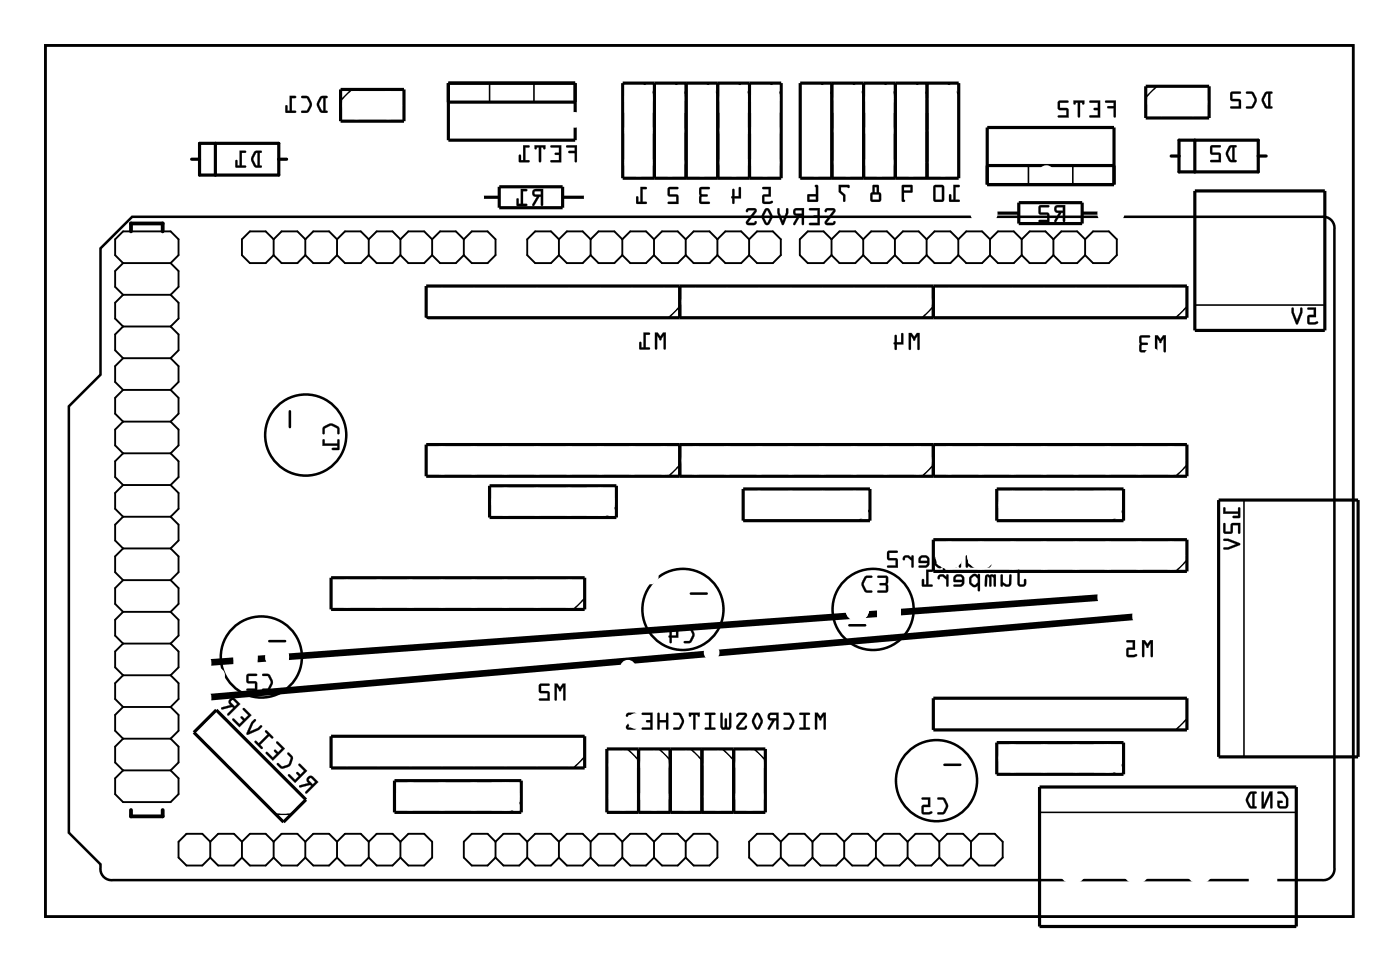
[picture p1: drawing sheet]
<svg xmlns="http://www.w3.org/2000/svg" width="112mm" height="77mm" viewBox="0 0 112 77" stroke-linecap="round" stroke-linejoin="round" font-family="sans-serif">
<g fill="none" stroke="#000" stroke-width=".2">
<path d="M3.6 3.6h104.8v69.8h-104.8zM8.1 19.9l2.5-2.5h95.3a.9 .9 0 0 1 1 1v51.1a.9 .9 0 0 1-1 1h-96.8a.96 .96 0 0 1-1-1.3l-2.6-2.5v-34.2l2.6-2.5zM23.2 32.9v1.3M21.6 51.4h1.2M55.4 47.6h1.2M68.1 50.1h1.2M75.7 61.3h1.2"/>
<circle cx="24.5" cy="34.9" r="3.3"/>
<circle cx="20.9" cy="52.6" r="3.3"/>
<circle cx="54.7" cy="48.8" r="3.3"/>
<circle cx="70" cy="48.8" r="3.3"/>
<circle cx="75" cy="62.5" r="3.3"/>
</g>
<g fill="#000">
<path d="M20.4 12.2a.81 .81 0 0 0 0 1.1l.5 .1 .1-.1h-.2v-1.1h.2v-.1h-.4zM20.5 12.3l.1-.1v1.1l-.1-.1-.2-.4zM19.2 12.1v1.2h-.2v-.4l-.1-.1v.6h.8v-.1h-.3v-1.1h.3v-.1z"/>
<path d="M20.4 12.2l-.3 .5 .1 .2 .2 .5h.5a.1 .1 0 0 0 .1-.1 .1 .1 0 0 0-.1-.1l-.1 .1v-1.1l.1 .1a.1 .1 0 0 0 .1-.1 .1 .1 0 0 0-.1-.1zM20.4 12.2l.2-.1h.4l-.1 .1h-.1v1.1h.2l-.1 .1h-.5l-.2-.5v-.3zM20.5 12.3l.1-.1v1.1l-.1-.1-.2-.4zM20.5 12.3l-.2 .5 .2 .4 .1 .1v-1.1zM19.2 12.1v1.2h-.2v-.4a.1 .1 0 0 0-.1-.1 .1 .1 0 0 0-.1 .1l.1 .5h.7a.1 .1 0 0 0 .1-.1 .1 .1 0 0 0-.1-.1l-.2 .1v-1.1l.2 .1a.1 .1 0 0 0 .1-.1 .1 .1 0 0 0-.1-.1zM19.2 12.1h.5v.1h-.3v1.1h.3v.1h-.8v-.6l.1 .1v.4h.2z"/>
<path d="M25.6 7.8a.81 .81 0 0 0 0 1.2h.6h.1l-.2-.1v-1l.1-.1 .1-.1h-.5zM25.8 7.9h.1v1l-.1-.1-.2-.4zM24.2 7.7v.2h.4l.2 .5-.2 .5h-.4l-.1 .1h.1a.6 .6 0 0 0 .8-.5v-.3l-.3-.4-.2-.1zM23.2 7.7v1.2h-.2v-.4l-.1-.1v.6h.8v-.1h-.3v-1h.3v-.2z"/>
<path d="M25.6 7.8l-.2 .5v.2l.3 .5 .5 .1a.1 .1 0 0 0 .1-.1 .1 .1 0 0 0-.1-.1h-.1v-1h.1a.1 .1 0 0 0 .1-.1 .1 .1 0 0 0-.1-.1zM25.7 7.8l.1-.1h.4v.1h-.1v1.1h.1v.1h-.5l-.3-.5v-.3zM25.8 7.9h.1v1l-.1-.1-.2-.4zM25.8 7.9l-.2 .5 .2 .4 .1 .1v-1.1zM24.1 7.7l.1 .2h.4l.2 .5-.2 .4-.4 .1a.1 .1 0 0 0-.1 .1 .1 .1 0 0 0 .1 .1l.5-.1 .3-.6-.3-.7zM24.2 7.7h.5l.3 .5a.83 .83 0 0 1-.4 .8h-.4h-.1l.1-.1h.4l.2-.4v-.2l-.2-.4-.4-.1zM23.2 7.7v1.2h-.2v-.4a.1 .1 0 0 0 0-.1 .1 .1 0 0 0-.1 .1v.5l.7 .1a.1 .1 0 0 0 .1-.1 .1 .1 0 0 0-.1-.1h-.2v-1h.2a.1 .1 0 0 0 .1-.1 .1 .1 0 0 0-.1-.1zM23.2 7.7h.5v.1h-.3v1.1h.3v.1h-.8v-.6l.1 .1v.4h.2z"/>
<path d="M42.7 15.2a.32 .32 0 0 0 0 .4 .32 .32 0 0 0 .3 .2l-.3 .6 .1 .1 .4-.7h.1v.6l.2 .1v-1.4zM42.9 15.3h.4v.3h-.4zM41.7 15.1v1.2h-.1v-.4h-.2v.5l.8 .1v-.2h-.3v-1h.3v-.1z"/>
<path d="M42.7 15.2a.32 .32 0 0 0 0 .4 .32 .32 0 0 0 .3 .2l-.3 .6a.1 .1 0 0 0 0 .1 .1 .1 0 0 0 .1 0l.4-.7h.1v.6a.1 .1 0 0 0 .1 .1 .1 .1 0 0 0 .1-.1v-1.3h-.6zM42.7 15.2l.8-.1v1.4l-.1-.1v-.6h-.2l-.4 .7-.1-.1 .3-.6a.31 .31 0 0 1-.3-.2 .31 .31 0 0 1 0-.4zM42.9 15.4l.4-.1v.3h-.4zM42.8 15.3l.1 .3h.5v-.3zM41.7 15.1v1.2h-.1v-.3a.1 .1 0 0 0-.1-.1 .1 .1 0 0 0-.1 .1v.5h.8a.1 .1 0 0 0 .1-.1 .1 .1 0 0 0-.1-.1h-.3v-1h.3a.1 .1 0 0 0 .1-.1 .1 .1 0 0 0-.1-.1zM41.7 15.1l.5 .1v.1h-.3v1h.3v.2l-.8-.1v-.5h.1l.1 .4h.1z"/>
<path d="M45.4 11.7v.1h.7v.3h-.5l-.1 .1 .1 .1h.5v.6l.1 .1v-1.4zM44.1 11.7l.1 .1h.6v.4h-.3l-.1 .1 .1 .1h.3v.4h-.6l-.1 .1 .9 .1v-1.4zM42.8 11.6l.1 .4 .1-.1v-.1h.2v1.1l.1 .1 .1-1.2h.1l.1 .1 .1 .1v-.4zM41.9 11.6v1.2h-.2v-.4h-.1v.5l.8 .1v-.2h-.3v-1h.3v-.1z"/>
<path d="M45.4 11.7v.1h.7v.3h-.5a.1 .1 0 0 0-.1 .1 .1 .1 0 0 0 .1 .1h.5l-.1 .6a.1 .1 0 0 0 .1 .1 .1 .1 0 0 0 .1-.1v-1.3zM45.4 11.7l.8-.1v1.4l-.1-.1v-.6h-.5l-.1-.1 .1-.1h.5v-.3h-.7zM44.1 11.7v.1h.7v.4h-.3a.1 .1 0 0 0-.1 .1 .1 .1 0 0 0 .1 .1h.3v.4h-.6a.1 .1 0 0 0-.1 .1 .1 .1 0 0 0 .1 .1h.8v-1.4zM44.1 11.7l.9-.1v1.4l-.9-.1 .1-.1h.6v-.4h-.3v-.1v-.1h.3v-.4h-.6zM42.8 11.6v.3a.11 .11 0 0 0 .2 .1 .1 .1 0 0 0 0-.2h.2v1.1a.1 .1 0 0 0 .1 .1 .1 .1 0 0 0 .1-.1v-1.1h.1a.11 .11 0 0 0 .1 .2 .11 .11 0 0 0 .1-.1v-.3zM42.8 11.6h.9l-.1 .4-.1-.2h-.1l-.1 1.2-.1-.1v-1.1h-.2l-.1 .2zM41.9 11.6v1.2h-.2l.1-.3a.1 .1 0 0 0-.1-.1 .1 .1 0 0 0-.1 .1v.5h.8a.1 .1 0 0 0 .1-.1 .1 .1 0 0 0-.1-.1h-.3v-1h.3a.1 .1 0 0 0 .1-.1 .1 .1 0 0 0-.1-.1zM41.9 11.6l.5 .1v.1h-.3v1h.3v.2l-.8-.1v-.5h.1v.4h.2z"/>
<path d="M61.1 15v.1l.5 .1v.4h-.5v.6l.1 .1h.4a.15 .15 0 0 0 .3 0 .15 .15 0 0 0-.1-.2l-.6 .1v-.5h.6v-.7zM58.7 15.2v.5l-.1 .1 .2 .5 .1-.4h.5v-.8l-.1-.1h-.1v.7h-.3l-.1-.5zM56.1 15l-.1 1.2 .2 .1h.6v-.1h-.6v-.4l.5-.1v-.1l-.5-.1v-.3h.6l.1-.2zM53.5 15v.6l.2 .1h.5v.5h-.6l-.1 .1h.9l-.1-.7h-.6v-.4h.6l.1-.2zM51.3 15v1.2h-.2v-.4l-.1-.1v.6h.8v-.1h-.3v-1l.3-.1v-.1z"/>
<path d="M61.1 15v.2h.5v.4h-.5v.6l.1 .1h.7a.1 .1 0 0 0 0-.2 .1 .1 0 0 0-.1 0l-.6 .1v-.5l.6 .1v-.8zM61.1 15h.7v.7h-.6v.5l.7-.1v.2h-.7l-.1-.1v-.6h.5v-.5h-.5zM58.7 15.1v.6a.09 .09 0 0 0-.1 .1 .09 .09 0 0 0 .1 .1v.4a.1 .1 0 0 0 .1 0 .1 .1 0 0 0 .1 0v-.4h.5v-.8a.1 .1 0 0 0-.1-.1 .1 .1 0 0 0-.1 .1v.6h-.3v-.5zM58.7 15.2h.1v.5h.4v-.7h.1l.1 .1v.8h-.6v.4l-.2-.5 .1-.1zM56.1 15l-.1 1.2 .2 .1h.6a.1 .1 0 0 0 .1 0 .1 .1 0 0 0-.1-.1h-.6v-.4h.4a.1 .1 0 0 0 .1-.1 .1 .1 0 0 0-.1-.1l-.4-.1v-.3h.6a.1 .1 0 0 0 .1-.1 .1 .1 0 0 0-.1-.1zM56.1 15h.8l-.1 .1h-.6v.4l.5 .1v.1l-.5 .1v.4h.6v.1h-.6l-.2-.1zM53.5 15v.7h.7v.5h-.6a.1 .1 0 0 0-.1 .1 .1 .1 0 0 0 .1 0h.8l-.1-.7h-.6v-.4h.6a.1 .1 0 0 0 .1-.1 .1 .1 0 0 0-.1-.1zM53.6 15h.8l-.1 .1h-.6v.5h.6l.1 .7h-.9l.1-.1h.6v-.5h-.5l-.2-.1zM51.3 15v1.2h-.2l.1-.4a.1 .1 0 0 0-.1-.1 .1 .1 0 0 0-.1 .1v.5h.8a.1 .1 0 0 0 .1 0 .1 .1 0 0 0-.1-.1h-.3v-1h.3a.1 .1 0 0 0 .1-.1 .1 .1 0 0 0-.1-.1zM51.3 15h.5v.1h-.3v1.1h.3v.1h-.8v-.6l.1 .1v.4h.2z"/>
<path d="M66.2 16.7l-.1 .2v.1l.2-.2 .5 .1-.7 .8v.2l.2 .1h.5l.1-.1v-.2l-.2 .2-.4-.1 .6-.8v-.2l-.1-.1zM64.8 16.7l.1 .1h.6v.5h-.3v.1h.3v.5h-.6l-.1 .1h.9v-1.3zM63.6 16.7a.32 .32 0 0 0 0 .4 .32 .32 0 0 0 .3 .2l-.3 .7h.1l.4-.7h.1v.6l.2 .1v-1.3zM63.8 16.9l.4-.1v.3h-.4zM62.3 16.7v.4l.3 .9h.2l.4-.9v-.4h-.2v.3l-.3 .7-.2-.7v-.3zM61.3 16.7l-.3 .7 .3 .5a.23 .23 0 0 0 .4 0l.2-.6-.3-.6h-.1zM61.4 16.9l.3 .5-.2 .5-.3-.5zM59.8 16.7v.2v.1l.2-.2 .5 .1-.7 .8v.2l.2 .1h.5l.1-.1v-.2l-.2 .2-.5-.1 .7-.8v-.2l-.2-.1z"/>
<path d="M66.1 16.7v.2a.13 .13 0 0 0 .1 .1 .13 .13 0 0 0 .1-.1h.5l-.7 .8a.21 .21 0 0 0 0 .2 .21 .21 0 0 0 .2 .1h.5l.2-.2a.13 .13 0 0 0-.2-.1 .13 .13 0 0 0-.1 .1h-.4l.6-.8a.21 .21 0 0 0-.1-.3zM66.2 16.7h.6a.2 .2 0 0 1 .1 .3l-.7 .8 .5 .1 .2-.2v.3h-.7l-.1-.2 .7-.9-.5-.1-.2 .2zM64.8 16.7l.1 .1h.6v.5h-.2a.1 .1 0 0 0-.1 .1 .1 .1 0 0 0 .1 0h.2v.5l-.6-.1a.1 .1 0 0 0-.1 .1 .1 .1 0 0 0 .1 .1h.8v-1.3zM64.8 16.7h.9v1.3h-.9l.1-.1h.6v-.5h-.3v-.1h.3v-.5h-.6zM63.6 16.7a.32 .32 0 0 0 0 .4 .32 .32 0 0 0 .3 .2l-.3 .6a.1 .1 0 0 0 0 .1 .1 .1 0 0 0 .1 0l.4-.7h.1v.6a.1 .1 0 0 0 .1 .1 .1 .1 0 0 0 .1-.1v-1.2h-.6zM63.6 16.8l.8-.1v1.3l-.1-.1v-.6h-.2l-.4 .7h-.1l.3-.7a.31 .31 0 0 1-.3-.2 .31 .31 0 0 1 0-.3zM63.8 16.9l.4-.1v.3h-.4zM63.8 16.9v.2h.5v-.3zM62.3 16.7v.4l.4 .9 .5-.9v-.3a.1 .1 0 0 0-.1-.1 .1 .1 0 0 0-.1 .1v.2l-.3 .7-.2-.7v-.3zM62.3 16.7h.2v.3l.2 .7 .3-.7v-.3h.1l.1 .4-.4 .9h-.2l-.3-.9zM61.3 16.7l-.3 .7 .3 .5a.24 .24 0 0 0 .4 0l.2-.5v-.1l-.3-.6h-.1zM61.3 16.8a.23 .23 0 0 1 .4 0l.2 .6-.2 .5a.24 .24 0 0 1-.4 0l-.3-.5zM61.4 16.9l.3 .5-.2 .4-.3-.4zM61.4 16.8l-.2 .6 .3 .5 .2-.5-.2-.5zM59.8 16.7v.2a.13 .13 0 0 0 .1 .1 .13 .13 0 0 0 .1-.1h.5l-.7 .8a.21 .21 0 0 0 0 .2 .21 .21 0 0 0 .2 .1h.5l.1-.2a.13 .13 0 0 0-.1-.1 .13 .13 0 0 0-.1 .1h-.5l.7-.8a.21 .21 0 0 0-.2-.3zM59.8 16.7h.6a.2 .2 0 0 1 .2 .3l-.7 .8 .5 .1 .2-.2v.3h-.7l-.1-.2 .7-.9-.5-.1-.2 .2z"/>
<path d="M76.4 14.8v1.2h-.2v-.4h-.1v.5l.8 .1v-.2h-.3v-1h.3v-.1zM74.8 14.9v1.2l.2 .1h.5l.2-.2-.1-1.1-.1-.1zM75 15h.5v1h-.5zM72.3 14.8v1.3l.1 .1 .1-.1-.1-.1v-.6h.7v-.5l-.1-.1zM72.4 15h.6v.3h-.6zM69.9 14.8v.6l-.2 .2v.5l.2 .1h.6l.1-.2v-.4l-.2-.2v-.5zM69.9 15.6h.5v.4h-.5zM70.1 15h.2v.4h-.2zM67.2 14.8v.6l.4 .3v.4l.1 .1v-.6l-.3-.3v-.3h.5l.1 .1 .1-.2zM65.3 14.8l.1 .8h-.7v.6l.8-.1 .1-1.2-.1-.1zM64.9 15.7h.5v.3h-.5z"/>
<path d="M76.4 14.8v1.2h-.2v-.4a.1 .1 0 0 0-.1-.1 .1 .1 0 0 0-.1 .1l.1 .6h.7a.1 .1 0 0 0 .1-.1 .1 .1 0 0 0-.1-.1h-.2v-1h.2a.1 .1 0 0 0 .1-.1 .1 .1 0 0 0-.1-.1zM76.4 14.8l.5 .1v.1h-.3v1h.3v.2l-.8-.1v-.5h.1v.4h.2zM74.8 14.9v1.2l.2 .1h.5l.2-.2-.1-1.1-.1-.1zM74.8 14.9l.7-.1 .1 .1v1.1l-.1 .2h-.5l-.2-.1zM75 15h.5v1h-.5zM75 15v1h.5v-1zM72.3 14.8v1.3l.1 .1a.09 .09 0 0 0 .1-.1 .09 .09 0 0 0-.1-.1v-.6h.7v-.5l-.1-.1zM72.3 14.8h.7l.1 .1v.5h-.7v.6l.1 .1-.1 .1-.1-.1zM72.4 15h.6v.3h-.6zM72.4 15v.3h.6v-.3zM69.9 14.8v.6l-.2 .2v.5l.2 .1h.6l.1-.2v-.4l-.2-.2v-.5zM69.9 14.8l.5 .1v.5l.2 .2v.4l-.1 .2h-.6l-.1-.1-.1-.5 .2-.2zM69.9 15.6h.5v.4h-.5zM69.9 15.6v.4h.5v-.4zM70.1 15h.2v.4h-.2zM70.1 15v.4h.2v-.4zM67.2 14.8v.6l.4 .3-.1 .4a.1 .1 0 0 0 .1 .1 .1 .1 0 0 0 .1-.1v-.5l-.3-.3v-.3h.5l.1 .1 .1-.2zM67.2 14.8l.9 .1-.1 .2-.1-.1h-.5v.3l.3 .3v.6l-.1-.1v-.4l-.4-.3zM65.3 14.8l.1 .8h-.7v.6l.9-.1v-1.2l-.1-.1zM65.3 14.8l.2 .1v1.2l-.8 .1v-.6h.7zM64.9 15.7h.5v.3h-.5zM64.9 15.7v.3h.5v-.3z"/>
<path d="M84.6 16.5a.32 .32 0 0 0-.1 .4 .32 .32 0 0 0 .3 .2l-.3 .6 .1 .1 .5-.7h.1v.6l.1 .1v-1.4zM84.7 16.6h.5v.3h-.5zM83.3 16.5l-.1 .6 .2 .1h.5v.4h-.6l-.1 .1 .9 .1-.1-.7-.6-.1v-.4h.6l.1-.1z"/>
<path d="M84.6 16.5a.32 .32 0 0 0-.1 .4 .32 .32 0 0 0 .3 .2l-.3 .6a.1 .1 0 0 0 0 .1 .1 .1 0 0 0 .2 0l.4-.7h.1v.6a.1 .1 0 0 0 .1 .1 .1 .1 0 0 0 .1-.1v-1.3h-.7zM84.6 16.5l.7-.1v1.4l-.1-.1v-.7h-.2l-.4 .8-.1-.1 .4-.7a.31 .31 0 0 1-.4-.1 .31 .31 0 0 1 .1-.4zM84.7 16.6h.5v.3h-.5zM84.7 16.6v.3h.5v-.3zM83.3 16.5v.7h.6v.4h-.6a.1 .1 0 0 0-.1 .1 .1 .1 0 0 0 .1 .1h.8l-.1-.7-.6-.1v-.4h.6a.1 .1 0 0 0 .1-.1 .1 .1 0 0 0-.1-.1zM83.3 16.5h.8l-.1 .1h-.6v.4l.6 .1 .1 .7-.9-.1 .1-.1h.6v-.4h-.5l-.2-.1z"/>
<path d="M88.6 8.1v.1h.6v.3h-.4l-.1 .1 .1 .1h.4v.6l.2 .1v-1.3zM87.3 8.1v.1h.7v.4l-.3 .1h-.1l.1 .1h.3v.4h-.6l-.1 .2h.9v-1.3zM86 8.1l.1 .3h.1v-.2h.2v1.1l.1 .1v-1.2h.2v.2h.1l.1-.3zM84.8 8.1v.6l.1 .1h.6v.4h-.7v.2h.8v-.7l-.7-.1v-.4h.6l.1-.1z"/>
<path d="M88.6 8.1v.1h.6v.3h-.4a.1 .1 0 0 0-.1 .1 .1 .1 0 0 0 .1 .1h.4v.6a.1 .1 0 0 0 .1 .1 .1 .1 0 0 0 .1-.1v-1.3zM88.6 8.1h.8v1.3l-.2-.1v-.6h-.4l-.1-.1 .1-.1h.4v-.3h-.6zM87.3 8.1v.1h.7v.4h-.3a.1 .1 0 0 0-.1 .1 .1 .1 0 0 0 .1 .1h.3v.4h-.6a.1 .1 0 0 0-.1 .1 .1 .1 0 0 0 .1 .1h.8v-1.4zM87.3 8.1h.9v1.3h-.9l.1-.2h.6v-.4h-.3l-.1-.1h.1h.3v-.5h-.7zM86 8v.3a.1 .1 0 0 0 .1 .1 .11 .11 0 0 0 .1-.2h.2v1.1a.1 .1 0 0 0 .1 .1 .1 .1 0 0 0 .1-.1l-.1-1.1h.2a.11 .11 0 0 0 0 .2 .11 .11 0 0 0 .2-.1v-.3zM86 8.1h.9l-.1 .3-.1-.2h-.2v1.2l-.1-.1v-1.1h-.2l-.1 .2zM84.8 8.1v.7h.7v.4h-.7a.1 .1 0 0 0-.1 .1 .1 .1 0 0 0 .1 .1h.8v-.7l-.7-.1v-.4h.6a.1 .1 0 0 0 .1-.1 .1 .1 0 0 0-.1-.1zM84.8 8.1h.8l-.1 .1h-.6v.5h.7v.7h-.8v-.2h.7v-.4h-.6l-.1-.1z"/>
<path d="M98.5 11.7a.81 .81 0 0 0 0 1.2l.5 .1 .1-.1-.2-.1v-1h.2v-.1l-.4-.1zM98.6 11.8h.1v1h-.1l-.2-.5zM97 11.7v.6l.1 .1h.6v.4h-.6l-.1 .1 .8 .1v-.7l-.7-.1v-.4h.6l.1-.1z"/>
<path d="M98.5 11.7l-.3 .5 .1 .3 .2 .5h.5a.1 .1 0 0 0 .1-.1 .1 .1 0 0 0-.1-.1h-.1v-1h.1a.1 .1 0 0 0 .1-.1 .1 .1 0 0 0-.1-.1zM98.5 11.7l.2-.1 .4 .1-.1 .1h-.1v1h.2l-.1 .2-.5-.1-.2-.4v-.4zM98.6 11.8h.1v1h-.1l-.2-.5zM98.6 11.8l-.2 .5 .2 .5h.2v-1zM97 11.7v.7h.7v.4h-.6a.1 .1 0 0 0-.1 .1 .1 .1 0 0 0 .1 .1h.7v-.7l-.7-.1v-.4h.6a.1 .1 0 0 0 .1-.1 .1 .1 0 0 0-.1-.1zM97 11.7h.8l-.1 .1h-.6v.4l.7 .1v.7l-.8-.1 .1-.1h.6v-.4h-.6l-.1-.1z"/>
<path d="M101.4 7.4a.81 .81 0 0 0 0 1.2l.5 .1 .1-.1-.2-.1v-1h.1l.1-.1-.4-.1zM101.5 7.5h.1v1h-.1l-.2-.5zM99.9 7.4v.1h.4l.2 .5-.2 .5h-.4l-.1 .1 .1 .1a.6 .6 0 0 0 .8-.6v-.3l-.2-.4-.2-.1zM98.6 7.4v.6l.2 .1h.5v.4h-.6l-.1 .1 .8 .1v-.7l-.6-.1v-.4h.6v-.1z"/>
<path d="M101.4 7.4l-.3 .5v.3l.3 .5h.5a.1 .1 0 0 0 .1-.1 .1 .1 0 0 0-.1-.1h-.1v-1h.1a.1 .1 0 0 0 .1-.1 .1 .1 0 0 0-.1-.1zM101.4 7.4l.2-.1 .4 .1-.1 .1h-.1v1l.1 .1v.1l-.5-.1-.3-.4v-.4zM101.5 7.5h.1v1h-.1l-.2-.5zM101.5 7.5l-.2 .5 .2 .5h.1v-1zM99.9 7.4v.1h.4l.2 .5-.2 .5h-.4a.1 .1 0 0 0-.1 .1 .1 .1 0 0 0 .1 .1l.6-.1 .2-.6-.3-.6zM99.9 7.4h.5l.3 .4a.83 .83 0 0 1-.4 .9h-.4l-.1-.1 .1-.1h.4l.2-.4v-.2l-.2-.4h-.4zM98.6 7.4v.7h.7v.4h-.6a.1 .1 0 0 0-.1 .1 .1 .1 0 0 0 .1 .1h.8l-.1-.7-.6-.1v-.4h.6a.1 .1 0 0 0 .1-.1 .1 .1 0 0 0-.1-.1zM98.6 7.4h.8v.1h-.7v.4l.7 .1v.7l-.8-.1 .1-.1h.6v-.4h-.5l-.2-.1z"/>
<path d="M3.6 3.6v69.8h104.8v-69.8zM3.6 3.6h104.8v69.8h-104.8z"/>
<path d="M25.9 34.2l-.1 .2 .1 .4 .1-.1v-.4l.5-.2 .5 .2v.4l.1 .1 .1-.1a.6 .6 0 0 0-.6-.8l-.3 .1zM25.9 35.2l-.1 .5h1.2v.2h-.4v.1h.6l-.1-.8h-.1v.3h-1v-.3z"/>
<path d="M25.9 34.2l-.1 .5a.1 .1 0 0 0 .1 .1 .1 .1 0 0 0 .1-.1v-.4l.5-.2 .5 .2v.4a.1 .1 0 0 0 .1 .1 .1 .1 0 0 0 .1-.1v-.5l-.5-.2-.3-.1zM25.9 34.2l.4-.2a.83 .83 0 0 1 .9 .3v.4l-.1 .1-.1-.1v-.4l-.4-.2h-.2l-.4 .2v.4l-.1 .1v-.1v-.3zM25.9 35.2l-.1 .5h1.2v.2h-.3a.1 .1 0 0 0-.1 .1 .1 .1 0 0 0 .1 .1l.5-.1v-.7a.1 .1 0 0 0-.1-.1 .1 .1 0 0 0-.1 .1v.2h-1v-.3zM25.9 35.2h.1v.3h1v-.3h.1l.1 .8h-.6v-.1h.4v-.2h-1.2z"/>
<path d="M52.5 26.6v1.4l.2-.1v-1l.1 .2a.11 .11 0 0 0 .1 .2 .11 .11 0 0 0 .1-.2l.2-.2v1l.1 .1 .1-1.4h-.3l-.2 .3-.2-.3zM51.6 26.6v1.2h-.2v-.4h-.1l-.1 .6h.8v-.2h-.3v-1h.3l.1-.1z"/>
<path d="M52.5 26.6v1.3a.1 .1 0 0 0 .1 .1 .1 .1 0 0 0 .1-.1v-1l.1 .2a.11 .11 0 0 0 .1 .2 .11 .11 0 0 0 .1-.2l.2-.2v1a.1 .1 0 0 0 .1 .1 .1 .1 0 0 0 .1-.1v-1.3h-.3l-.2 .3-.2-.3zM52.5 26.6h.2l.2 .4 .2-.4h.3l-.1 1.4-.1-.1v-1l-.3 .4-.3-.4v1v.1l-.1-.1zM51.6 26.6v1.2h-.2v-.3a.1 .1 0 0 0-.1-.1 .1 .1 0 0 0-.1 .1v.5h.8a.1 .1 0 0 0 .1-.1 .1 .1 0 0 0-.1-.1h-.3v-1h.3a.1 .1 0 0 0 .1-.1 .1 .1 0 0 0-.1-.1zM51.6 26.6l.5 .1-.1 .1h-.3v1h.3v.2l-.8-.1 .1-.5h.1v.4h.2z"/>
<path d="M72.8 26.7l.1 1.3 .1-.1v-1l.2 .3a.1 .1 0 0 0 .1 .1 .1 .1 0 0 0 0-.1l.2-.3v1l.1 .1 .1-1.3h-.2l-.2 .3-.3-.3zM71.7 26.8v.6l-.1 .1 .2 .5h.1v-.4h.5v-.8l-.1-.1h-.1v.7h-.3v-.5z"/>
<path d="M72.8 26.7v1.2a.1 .1 0 0 0 .1 .1 .1 .1 0 0 0 .1-.1v-1l.2 .3a.1 .1 0 0 0 .1 .1 .1 .1 0 0 0 0-.1l.2-.3v1a.1 .1 0 0 0 .1 .1 .1 .1 0 0 0 .1-.1v-1.2h-.2l-.2 .3-.3-.3zM72.8 26.7h.2l.3 .3 .2-.3h.2l-.1 1.3-.1-.1v-1l-.2 .4-.3-.4v1l-.1 .1h-.1zM71.7 26.8v.6a.09 .09 0 0 0-.1 .1 .09 .09 0 0 0 .1 .1v.3a.1 .1 0 0 0 .1 .1 .1 .1 0 0 0 .1-.1v-.3h.5v-.8a.1 .1 0 0 0-.1-.1 .1 .1 0 0 0-.1 .1v.6h-.3v-.5zM71.7 26.9h.2v.5h.3v-.7h.1l.1 .1v.8h-.5v.3l-.1 .1-.2-.5 .1-.1z"/>
<path d="M92.6 26.9v1.3l.1-.1v-1l.2 .3a.1 .1 0 0 0 .1 .1 .1 .1 0 0 0 .1-.1l.1-.3v1l.2 .1v-1.3h-.2l-.2 .3-.2-.3zM91.3 26.9v1.2l.2 .1h.6v-.1l-.6-.1v-.3l.4-.1 .1-.1h-.1l-.4-.1v-.4h.6l.1-.1z"/>
<path d="M92.5 26.9v1.2a.1 .1 0 0 0 .1 .1 .1 .1 0 0 0 .1-.1v-1l.2 .3a.1 .1 0 0 0 .1 .1 .1 .1 0 0 0 .1-.1l.2-.3-.1 1a.1 .1 0 0 0 .1 .1 .1 .1 0 0 0 .1-.1v-1.2h-.2l-.2 .3-.2-.3zM92.6 26.9h.2l.2 .3 .2-.3h.2v1.3l-.1-.1v-1l-.3 .4-.3-.4v1v.1h-.1zM91.3 26.9v1.2l.2 .1h.6a.1 .1 0 0 0 .1-.1 .1 .1 0 0 0-.1-.1h-.6v-.3l.4-.1a.1 .1 0 0 0 .1-.1 .1 .1 0 0 0-.1-.1h-.4v-.4h.6a.1 .1 0 0 0 .1 0 .1 .1 0 0 0-.1-.1zM91.3 26.9h.8v.1h-.6v.4l.4 .1h.1l-.1 .1-.4 .1v.4h.6v.1h-.6l-.2-.1z"/>
<path d="M104.8 24.7v.1h.5v.4l-.5 .1v.6l.1 .1h.4a.15 .15 0 0 0 .2 0 .15 .15 0 0 0 0-.2h-.6v-.4h.6v-.8zM103.5 24.7v.3l.3 .9 .2 .1 .4-1v-.3h-.2v.3l-.3 .7-.2-.7v-.3z"/>
<path d="M104.8 24.7v.1h.5v.4l-.5 .1v.6l.1 .1 .7-.1a.1 .1 0 0 0 0-.1 .1 .1 0 0 0-.1-.1l-.6 .1v-.4h.6v-.8zM104.8 24.7l.7-.1v.8h-.6v.4h.6h.1v.1l-.7 .1-.1-.1v-.6l.5-.1v-.4h-.5zM103.5 24.7v.3l.4 1 .5-1v-.3a.1 .1 0 0 0-.1-.1 .1 .1 0 0 0-.1 .1v.3l-.3 .7-.2-.7v-.3zM103.5 24.7h.2v.3l.2 .7 .3-.7v-.3h.1l.1 .3-.4 1-.2-.1-.3-.9z"/>
<path d="M21 54l.1 .1 .4 .1 .2 .5-.2 .5h-.4l-.1 .1h.1a.6 .6 0 0 0 .8-.6l-.1-.2-.2-.4-.2-.1zM19.8 54v.6l.1 .1h.5v.5h-.6l-.1 .1h.9v-.7h-.7v-.4h.6l.1-.2z"/>
<path d="M21 54l.1 .2h.4l.2 .5-.2 .4-.4 .1a.1 .1 0 0 0-.1 .1 .1 .1 0 0 0 .1 0h.5l.3-.6-.3-.7zM21 54h.6l.2 .5a.83 .83 0 0 1-.3 .8h-.4l-.1-.1h.1h.4l.2-.4v-.2l-.2-.4-.4-.1zM19.8 54v.7h.6v.5h-.6a.1 .1 0 0 0-.1 .1 .1 .1 0 0 0 .1 0h.8v-.7h-.7v-.4h.6a.1 .1 0 0 0 .1-.1 .1 .1 0 0 0-.1-.1zM19.8 54h.8l-.1 .1h-.6v.5h.7v.7h-.8v-.1h.6v-.5h-.5l-.1-.1z"/>
<path d="M44.4 54.8l.1 1.3 .1-.1v-1l.2 .3a.1 .1 0 0 0 .1 .1 .1 .1 0 0 0 .1-.1l.1-.3v1l.2 .1v-1.3h-.2l-.2 .3-.2-.3zM43.2 54.8v.6l.2 .1h.5v.5h-.6l-.1 .1h.8v-.7h-.6v-.5h.6v-.1z"/>
<path d="M44.4 54.8v1.2a.1 .1 0 0 0 .1 .1 .1 .1 0 0 0 .1-.1v-1l.2 .3a.1 .1 0 0 0 .1 .1 .1 .1 0 0 0 .1-.1l.1-.3v1a.1 .1 0 0 0 .1 .1 .1 .1 0 0 0 .1-.1v-1.2h-.2l-.2 .3-.2-.3zM44.4 54.8h.3l.2 .3 .2-.3h.2v1.3l-.2-.1v-1l-.2 .4-.3-.4v1v.1h-.1zM43.2 54.8v.7h.7v.5l-.6-.1a.1 .1 0 0 0-.1 .1 .1 .1 0 0 0 .1 .1h.8l-.1-.7h-.6v-.5l.6 .1a.1 .1 0 0 0 .1-.1 .1 .1 0 0 0-.1-.1zM43.2 54.8h.8v.1h-.7v.5h.7v.7h-.8l.1-.1h.6v-.5h-.5l-.2-.1z"/>
<path d="M54.8 50.2v.1l.4 .1 .3 .4-.3 .5-.4 .1v.1h.1a.6 .6 0 0 0 .7-.6v-.2l-.2-.4-.2-.1zM53.7 50.3v.6l-.1 .1 .1 .5h.1v-.4h.5v-.8v-.1h-.1v.7h-.4v-.5z"/>
<path d="M54.8 50.2v.1l.4 .1 .3 .4-.3 .5h-.3a.1 .1 0 0 0-.1 .1 .1 .1 0 0 0 .1 .1l.5-.1 .3-.6-.4-.6zM54.8 50.2h.5l.3 .5a.83 .83 0 0 1-.3 .8h-.4l-.1-.1 .4-.1 .3-.3v-.3l-.3-.4h-.4zM53.7 50.3v.6a.09 .09 0 0 0-.1 .1 .09 .09 0 0 0 .1 .1l-.1 .3a.1 .1 0 0 0 .1 .1 .1 .1 0 0 0 .1-.1v-.3h.6v-.8a.1 .1 0 0 0-.1-.1 .1 .1 0 0 0-.1 .1v.6h-.4v-.5zM53.7 50.3l.1 .1v.5h.4v-.7h.1v.1v.8h-.5v.3l-.1 .1-.1-.5 .1-.1z"/>
<path d="M65.3 57.1l.1 1.4 .1-.1v-1.1l.2 .3a.1 .1 0 0 0 0 .1 .1 .1 0 0 0 .1-.1l.2-.3v1.1l.1 .1 .1-1.4h-.2l-.3 .3-.2-.3zM64.1 57.1v.2h.3v1h-.3l-.1 .1 .9 .1v-.2h-.3v-1h.3v-.1zM62.8 57.1v.2h.4l.3 .5-.3 .5h-.4v.1l.1 .1a.6 .6 0 0 0 .7-.6v-.3l-.2-.4-.2-.1zM61.6 57.2a.32 .32 0 0 0-.1 .4 .32 .32 0 0 0 .4 .1l-.4 .7h.1l.5-.7h.1v.7l.1 .1 .1-1.4zM61.7 57.3h.5v.2h-.5zM60.5 57.2l-.2 .6 .2 .5a.23 .23 0 0 0 .4 0l.2-.6-.2-.5-.2-.1zM60.7 57.3l.2 .5-.2 .5-.3-.5zM59.1 57.2l-.1 .1v.1l.2-.1h.5l-.7 .8v.2l.2 .2 .5-.1 .1-.1v-.2l-.2 .2h-.4l.6-.9v-.2l-.1-.1zM57.8 57.1l-.1 1.1 .2 .2h.6l.1-.2v-1l-.1-.1-.1 .1v1l-.1 .1v-.1v-.6l-.1-.1-.1 .1v.6l-.1 .1-.1-1.1zM56.5 57.1v.2h.3v1h-.3v.1l.8 .1v-.2h-.3v-1h.3v-.1zM55.2 57.1l.1 .3h.1v-.1h.2v1.1l.1 .1v-1.2h.2v.1h.1l.1-.3zM54 57.1v.2h.4l.2 .5-.2 .5h-.4l-.1 .1 .1 .1a.6 .6 0 0 0 .8-.6v-.3l-.2-.4-.2-.1zM52.7 57.1v1.3h.1l.1-.5h.5v.5l.1 .1v-1.3h-.1v.5h-.5l-.1-.5zM51.4 57.1l.1 .2h.6v.4h-.3v.1v.1h.3v.4h-.6l-.1 .1 .9 .1v-1.4zM50.2 57.2v.1v.1l.2-.1h.4l-.6 .8v.2l.2 .2 .5-.1 .1-.1v-.2l-.2 .2h-.5l.7-.9v-.2l-.2-.1z"/>
<path d="M65.3 57.1v1.3a.1 .1 0 0 0 .1 .1 .1 .1 0 0 0 .1-.1v-1.1l.1 .3a.1 .1 0 0 0 .1 .1 .1 .1 0 0 0 .1-.1l.2-.3v1.1a.1 .1 0 0 0 .1 .1 .1 .1 0 0 0 .1-.1v-1.3h-.3l-.2 .3-.2-.3zM65.3 57.1h.2l.2 .3 .3-.3h.2l-.1 1.3h-.1v-1.1l-.3 .4-.2-.4v1.1h-.1h-.1zM64.1 57.1v.2h.3v1h-.3a.1 .1 0 0 0-.1 .1 .1 .1 0 0 0 .1 .1h.7a.1 .1 0 0 0 .1-.1 .1 .1 0 0 0-.1-.1h-.2v-1h.2a.1 .1 0 0 0 .1-.1 .1 .1 0 0 0-.1-.1zM64.1 57.1l.8 .1v.1h-.3v1h.3v.1h-.8v-.1h.3v-1h-.3zM62.8 57.1v.2h.4l.3 .5-.3 .5h-.3a.1 .1 0 0 0-.1 .1 .1 .1 0 0 0 .1 .1l.5-.1 .3-.6-.4-.7zM62.8 57.1h.5l.3 .5a.83 .83 0 0 1-.3 .8h-.4h-.1v-.1h.4l.3-.4v-.2l-.3-.4h-.4zM61.6 57.2a.32 .32 0 0 0-.1 .4 .32 .32 0 0 0 .4 .1l-.4 .6a.11 .11 0 0 0 .1 .2 .1 .1 0 0 0 .1-.1l.4-.7h.1v.7a.1 .1 0 0 0 .1 .1 .1 .1 0 0 0 .1-.1v-1.3h-.6zM61.6 57.2l.8-.1-.1 1.3h-.1v-.7h-.1l-.4 .7h-.2l.4-.7a.31 .31 0 0 1-.4-.1 .31 .31 0 0 1 .1-.4zM61.7 57.3h.5v.2h-.4zM61.7 57.3v.2h.5v-.2zM60.5 57.2l-.3 .6 .3 .5a.24 .24 0 0 0 .4 0l.2-.4v-.2l-.2-.5-.2-.1zM60.5 57.2a.23 .23 0 0 1 .4 0l.2 .6-.2 .5a.24 .24 0 0 1-.4 0l-.2-.5zM60.7 57.3l.2 .5-.2 .5-.3-.5zM60.7 57.3l-.3 .5 .3 .5 .3-.5-.3-.5zM59.1 57.2l-.1 .1a.13 .13 0 0 0 .1 .1 .13 .13 0 0 0 .1-.1h.5l-.7 .8a.21 .21 0 0 0 0 .3 .21 .21 0 0 0 .2 .1l.5-.1 .2-.2a.13 .13 0 0 0-.2-.1 .13 .13 0 0 0-.1 .2h-.4l.6-.9a.21 .21 0 0 0-.1-.3zM59.1 57.2l.6-.1a.2 .2 0 0 1 .1 .3l-.6 .9h.4l.2-.2v.3h-.7l-.1-.2 .7-.9h-.5l-.2 .1zM57.7 57.1v1.1l.2 .3 .3-.1 .3 .1 .1-.3v-1a.1 .1 0 0 0-.1-.1 .1 .1 0 0 0-.1 .1v1.1l-.1-.1v-.6a.1 .1 0 0 0-.1-.1 .1 .1 0 0 0-.1 .1v.6l-.1 .1-.1-1.1zM57.8 57.1l.1 .1 .1 1.1 .1-.1v-.6h.1v.6l.1 .1 .1-.1v-1l.1-.1 .1 .1v1l-.1 .2h-.3h-.3l-.2-.2zM56.5 57.1v.2h.3v1h-.2a.1 .1 0 0 0-.1 .1 .1 .1 0 0 0 .1 .1h.6a.1 .1 0 0 0 .1-.1 .1 .1 0 0 0-.1-.1h-.2v-1h.2a.1 .1 0 0 0 .1-.1 .1 .1 0 0 0-.1-.1zM56.5 57.1l.8 .1v.1h-.3v1h.3v.1h-.8v-.1h.3v-1h-.3zM55.2 57.1v.2a.1 .1 0 0 0 .1 .1 .1 .1 0 0 0 .1-.1h.2l-.1 1.1a.1 .1 0 0 0 .1 .1 .1 .1 0 0 0 .1-.1v-1.1h.2a.11 .11 0 0 0 0 .1 .11 .11 0 0 0 .2 0v-.3zM55.2 57.1h.9l-.1 .3-.1-.1h-.2v1.1h-.1v-1.1h-.2l-.1 .1zM54 57.1v.2h.4l.2 .5-.2 .5h-.4a.1 .1 0 0 0-.1 .1 .1 .1 0 0 0 .1 .1l.6-.1 .2-.6-.3-.7zM54 57.1h.5l.3 .5a.83 .83 0 0 1-.4 .8h-.4v-.1h.4l.2-.4v-.2l-.2-.4h-.4zM52.7 57.1v1.3a.1 .1 0 0 0 .1 .1 .1 .1 0 0 0 .1-.1v-.5h.5v.5a.1 .1 0 0 0 .1 .1 .1 .1 0 0 0 .1-.1v-1.2a.1 .1 0 0 0-.1-.1 .1 .1 0 0 0-.1 .1v.5h-.5v-.6zM52.7 57.1l.1 .1v.5h.6v-.5h.1v1.2h-.1v-.5h-.6v.5h-.1zM51.4 57.1l.1 .2h.6v.4h-.2a.1 .1 0 0 0-.1 .1 .1 .1 0 0 0 .1 .1h.2v.4h-.6a.1 .1 0 0 0-.1 .1 .1 .1 0 0 0 .1 .1h.8v-1.4zM51.4 57.1h.9v1.4l-.9-.1 .1-.1h.6v-.4l-.3-.1v-.1h.3v-.4h-.6zM50.2 57.2l-.1 .1a.13 .13 0 0 0 .2 .1 .13 .13 0 0 0 .1-.1h.4l-.6 .8a.21 .21 0 0 0 0 .3 .21 .21 0 0 0 .2 .1l.5-.1 .1-.2a.13 .13 0 0 0-.1-.1 .13 .13 0 0 0-.1 .2h-.5l.7-.9a.21 .21 0 0 0-.2-.3zM50.2 57.2l.6-.1a.2 .2 0 0 1 .2 .3l-.7 .9h.5l.2-.2-.1 .3h-.6l-.1-.2 .7-.9h-.5l-.2 .1z"/>
<path d="M69.3 46.2l-.3 .5 .1 .3 .2 .4 .5 .1a.1 .1 0 0 0 .1-.1 .1 .1 0 0 0-.1-.1h-.4l-.2-.5 .2-.5h.4a.1 .1 0 0 0 .1-.1 .1 .1 0 0 0-.1-.1zM69.3 46.2l.2-.1 .4 .1-.1 .1h-.4l-.2 .5 .2 .5h.4l.1 .1h-.5l-.3-.4a.77 .77 0 0 1 .2-.8zM70.3 46.1v.2h.7v.4h-.4a.1 .1 0 0 0-.1 .1 .1 .1 0 0 0 .1 .1h.4v.4h-.6a.1 .1 0 0 0-.1 .1 .1 .1 0 0 0 .1 .1h.6l.2-.1-.1-.6 .1-.5-.2-.2zM70.3 46.1h.7l.1 .1v.6l.1 .5-.1 .2-.8-.1 .1-.1h.6v-.4h-.5v-.1v-.1h.5v-.4h-.6z"/>
<path d="M69.3 46.2l-.3 .5 .1 .3 .2 .4 .5 .1v-.2h-.4l-.2-.5 .2-.5h.4l.1-.1-.4-.1zM70.3 46.1l.1 .2h.6v.4h-.5v.1v.1h.5v.4h-.6l-.1 .1 .8 .1 .1-.2-.1-.5 .1-.6-.2-.1z"/>
<path d="M78.8 44.1l-.1 1.1a.36 .36 0 0 0 .4 .3 .36 .36 0 0 0 .3-.3v-.3h-.1l-.1 .4-.3-.1v-1zM77.4 44.5v1h.1l.1-.2a.38 .38 0 0 0 .3 .2 .38 .38 0 0 0 .3-.3v-.7h-.1v.7l-.1 .1-.4-.2v-.6zM76.2 44.5l-.1 1 .2-.1v-.7l.2 .1v.7l.1-.1 .1-.7 .1 .1v.6l.2 .1v-1zM75 44.6l-.1 .2a.54 .54 0 0 0 .4 .7l.3-.1v.4h.1v-1.3a.09 .09 0 0 0-.1 0 .09 .09 0 0 0 0 .1l-.3-.2zM75.1 44.8l.2-.2 .3 .2-.1 .3-.2 .2-.3-.1zM73.7 44.6l-.1 .2v.3l.7 .1-.1 .1h-.5l-.1 .2 .7-.1 .2-.2-.1-.6-.3-.1h-.2zM73.8 44.7h.4l.1 .2h-.5zM72.4 44.6l-.1 .1a.11 .11 0 0 0 .1 .2 .11 .11 0 0 0 .1-.2h.2l.3 .2v.5l.2 .1v-1h-.1l-.1 .2-.2-.2zM71.1 44.2v.6l.2 .1h.5v.4h-.6l-.1 .1 .8 .1v-.7l-.6-.1v-.4h.6v-.1z"/>
<path d="M78.8 44.1l-.1 1.1a.37 .37 0 0 0 .4 .3 .37 .37 0 0 0 .3-.3v-.3a.1 .1 0 0 0-.1-.1 .1 .1 0 0 0-.1 .1v.4h-.3v-1.1zM78.8 44.1l.1 .1v1l.3 .1 .1-.4h.1v.3a.35 .35 0 0 1-.3 .3 .35 .35 0 0 1-.4-.3zM77.4 44.5v.9a.1 .1 0 0 0 .1 .1 .11 .11 0 0 0 .1-.2 .39 .39 0 0 0 .6-.1l.1-.6a.09 .09 0 0 0-.1-.1 .09 .09 0 0 0-.1 .1v.6l-.2 .1-.3-.2v-.6zM77.4 44.5h.2v.6l.4 .2 .1-.1v-.7h.1v.7a.32 .32 0 0 1-.5 .2l-.1-.1-.1 .2-.1-.1zM76.2 44.5l-.1 .9a.1 .1 0 0 0 .1 .1 .1 .1 0 0 0 .1-.1l.1-.7 .1 .1v.6a.1 .1 0 0 0 .1 .1 .1 .1 0 0 0 .1-.1v-.7l.1 .1v.6a.1 .1 0 0 0 .1 .1 .1 .1 0 0 0 .1-.1v-.9zM76.2 44.6l.8-.1v.9h-.2v-.6l-.1-.1-.1 .7h-.1v-.6l-.2-.1v.7h-.2zM75 44.6l-.1 .2a.5 .5 0 0 0 .2 .7h.3l.2-.1-.1 .4a.1 .1 0 0 0 .1 .1 .1 .1 0 0 0 .1-.1v-1.3a.1 .1 0 0 0-.1-.1 .1 .1 0 0 0 0 .2l-.3-.2zM75 44.6l.3-.1 .3 .1v-.1h.1v1.3h-.1v-.4l-.2 .1h-.2l-.3-.3v-.4zM75.1 44.8l.2-.2 .2 .2v.3l-.2 .2-.2-.1zM75.1 44.8l-.1 .4 .4 .1 .2-.2v-.3l-.3-.2zM73.7 44.6l-.1 .2v.3h.7l-.1 .2h-.5a.1 .1 0 0 0-.1 .1 .1 .1 0 0 0 .1 .1h.5l.2-.1 .1-.1v-.5l-.3-.3h-.3zM73.7 44.6l.2-.1h.2l.3 .1 .1 .6-.2 .2h-.7l.1-.1h.5l.1-.1v-.1h-.7v-.3zM73.8 44.7h.4l.1 .2h-.5zM73.8 44.7v.2h.5l-.1-.2zM72.4 44.6l-.1 .1a.14 .14 0 0 0 .2 .2 .11 .11 0 0 0 0-.2h.2l.3 .2v.5a.1 .1 0 0 0 .1 .1 .1 .1 0 0 0 .1-.1v-.8a.1 .1 0 0 0-.1-.1 .1 .1 0 0 0-.1 .1v.1l-.2-.2zM72.4 44.6l.4-.1 .2 .2 .1-.2h.1v.9h-.2v-.5l-.3-.2h-.1l-.2 .2zM71.1 44.2v.6l.7 .1v.4h-.6a.1 .1 0 0 0-.1 .1 .1 .1 0 0 0 .1 .1h.8l-.1-.7-.6-.1v-.4h.6a.1 .1 0 0 0 .1-.1 .1 .1 0 0 0-.1-.1zM71.1 44.2h.8v.1h-.7v.4l.7 .1v.7l-.8-.1 .1-.1h.6v-.4h-.5l-.2-.1z"/>
<path d="M81.6 45.7l-.1 1a.36 .36 0 0 0 .4 .3 .36 .36 0 0 0 .3-.3v-.3h-.1l-.1 .4h-.3v-1.1zM80.2 46v1h.1l.1-.1a.38 .38 0 0 0 .3 .1 .38 .38 0 0 0 .3-.3v-.7l-.1 .1v.6l-.1 .1-.4-.2v-.5zM79 46.1l-.1 .9 .2-.1v-.7l.2 .1v.7l.1-.1 .1-.7 .1 .1v.6l.2 .1v-1zM77.8 46.2l-.1 .1a.54 .54 0 0 0 .4 .7l.3-.1v.4h.1v-1.3a.09 .09 0 0 0-.1 0 .09 .09 0 0 0 0 .1l-.3-.1zM77.9 46.3l.2-.2 .2 .3v.3l-.2 .2-.3-.2zM76.5 46.1l-.1 .2v.3l.7 .1-.1 .1h-.5l-.1 .2 .7-.1 .2-.2-.1-.5-.3-.2h-.2zM76.6 46.2h.4l.1 .3h-.5zM75.2 46.1l-.1 .2a.1 .1 0 0 0 .1 .1 .1 .1 0 0 0 .1-.1l.2-.1 .3 .2v.5l.2 .1v-1h-.1l-.1 .2-.2-.2zM74.2 45.6v1.2h-.2v-.4h-.1v.5l.8 .1v-.2h-.3v-1h.3v-.1z"/>
<path d="M81.6 45.7l-.1 1a.37 .37 0 0 0 .4 .3 .37 .37 0 0 0 .3-.3v-.2a.1 .1 0 0 0-.1-.1 .1 .1 0 0 0-.1 .1v.3h-.3v-1.1zM81.6 45.7h.1v1.1h.3l.1-.4h.1v.3a.35 .35 0 0 1-.3 .3 .35 .35 0 0 1-.4-.3zM80.2 46v.9a.1 .1 0 0 0 .1 .1 .1 .1 0 0 0 .1-.1 .39 .39 0 0 0 .6-.1l.1-.7a.09 .09 0 0 0-.1-.1 .09 .09 0 0 0-.1 .1v.6l-.3 .1-.2-.2v-.5zM80.2 46l.1 .1v.5l.5 .2 .1-.1v-.6l.1-.1v.7a.32 .32 0 0 1-.5 .3l-.2-.2v.2l-.1-.1zM79 46.1l-.1 .8a.1 .1 0 0 0 .1 .1 .1 .1 0 0 0 .1-.1v-.7l.2 .1v.6a.1 .1 0 0 0 .1 .1 .1 .1 0 0 0 .1-.1v-.7l.1 .1v.6a.1 .1 0 0 0 .1 .1 .1 .1 0 0 0 .1-.1v-.9zM79 46.1l.8-.1v1l-.2-.1v-.6l-.1-.1-.1 .8-.1-.1v-.6l-.2-.1v.7l-.2 .1zM77.7 46.2l-.1 .2a.5 .5 0 0 0 .3 .6h.3l.2-.1-.1 .4a.1 .1 0 0 0 .1 .1 .1 .1 0 0 0 .1-.1v-1.2a.1 .1 0 0 0-.1-.1 .1 .1 0 0 0 0 .1l-.3-.1zM77.8 46.1l.3-.1 .3 .1v-.1h.1v1.4l-.1-.1v-.4l-.2 .1h-.2l-.3-.2v-.5zM77.9 46.3l.2-.1 .2 .2v.3l-.2 .1-.3-.1zM77.9 46.3l-.1 .4 .3 .2 .3-.2v-.3l-.3-.3zM76.5 46.1l-.1 .2v.3h.7l-.1 .2h-.5a.1 .1 0 0 0-.1 .1 .1 .1 0 0 0 .1 .1h.5l.1-.1 .2-.1v-.5l-.3-.3h-.3zM76.5 46.1l.2-.1h.2l.3 .2 .1 .5-.2 .2-.7 .1 .1-.2h.5l.1-.1v-.1h-.7v-.3zM76.6 46.2h.4l.1 .3h-.5zM76.6 46.2v.3h.5l-.1-.3zM75.2 46.1l-.1 .2a.11 .11 0 0 0 .1 .1 .11 .11 0 0 0 .1-.2h.2l.3 .2v.5a.1 .1 0 0 0 .1 .1 .1 .1 0 0 0 .1-.1v-.8a.1 .1 0 0 0-.1-.1 .1 .1 0 0 0-.1 .1v.1l-.2-.2zM75.2 46.1l.4-.1 .2 .2 .1-.2h.1v1l-.2-.1v-.5l-.3-.2h-.1l-.2 .2zM74.2 45.6v1.2h-.2l.1-.3a.1 .1 0 0 0-.1-.1 .1 .1 0 0 0-.1 .1v.5h.8a.1 .1 0 0 0 0-.1 .1 .1 0 0 0 0-.1h-.3v-1h.3a.1 .1 0 0 0 0-.1 .1 .1 0 0 0 0-.1zM74.2 45.6l.5 .1v.1h-.3v1h.3v.2l-.8-.1v-.5h.1v.4h.2z"/>
<path d="M91.5 51.3l.1 1.3h.1v-1.1l.2 .3a.1 .1 0 0 0 0 .1 .1 .1 0 0 0 .1-.1l.2-.3v1.1h.1l.1-1.3h-.2l-.3 .3-.2-.3zM90.3 51.3v.2h.5v.4h-.5v.6l.1 .1h.4a.15 .15 0 0 0 .2 0 .15 .15 0 0 0 0-.2l-.6 .1v-.4h.5v-.8z"/>
<path d="M91.5 51.3v1.3a.1 .1 0 0 0 .1 .1 .1 .1 0 0 0 .1-.1v-1.1l.2 .3a.1 .1 0 0 0 0 .1 .1 .1 0 0 0 .1-.1l.2-.3v1.1a.1 .1 0 0 0 .1 .1 .1 .1 0 0 0 .1-.1v-1.3h-.2l-.3 .3-.2-.3zM91.5 51.3h.2l.2 .3 .3-.3h.2l-.1 1.3h-.1v-1.1l-.3 .4-.2-.4v1.1h-.1h-.1zM90.3 51.3v.2h.5v.4h-.5v.6l.1 .2 .7-.1a.1 .1 0 0 0 0-.2 .1 .1 0 0 0-.1 0l-.6 .1v-.4h.6v-.8zM90.3 51.3h.6v.8l-.5-.1v.5l.6-.1 .1 .1v.1h-.7l-.1-.1v-.6h.5v-.4l-.5-.1z"/>
<path d="M98 40.7v.5h1.2v.1h-.4v.1h.6l-.1-.8-.1 .1v.3h-1v-.3zM98 41.9v.7l.1 .2 .6-.1 .1-.6h.4v.6h.2v-.8h-.7l-.1 .7h-.4v-.7zM98 43.2l.1 .1h.3l.6 .3-.6 .3h-.3v.1h.3l1-.4-.1-.1-.9-.3z"/>
<path d="M98 40.7v.5h1.2v.1h-.4a.1 .1 0 0 0 0 .1 .1 .1 0 0 0 0 .1h.6v-.8a.1 .1 0 0 0-.1-.1 .1 .1 0 0 0-.1 .1v.3h-1v-.3zM98.1 40.7h.1v.3h1v-.3l.1-.1 .1 .8h-.6v-.1h.4v-.2l-1.2 .1zM98 41.9v.7l.1 .2 .6-.1 .1-.6h.4v.6a.1 .1 0 0 0 .1 .1 .1 .1 0 0 0 .1-.1v-.8h-.7l-.1 .7h-.4v-.7zM98.1 41.9l.1 .1v.6h.4l.1-.6 .7-.1v.8h-.2v-.6h-.4l-.1 .6h-.6l-.1-.1zM98 43.2l.1 .1h.3l.6 .3-.6 .3-.3-.1a.1 .1 0 0 0-.1 .1 .1 .1 0 0 0 .1 .1h.3l1-.4-1-.5zM98.1 43.2h.3l.9 .3 .1 .1-1 .4h-.3v-.1h.3l.7-.3-.7-.3h-.3z"/>
<path d="M24 62.9v.2l.9-.2v.1l-.4 .5 .1 .1 .9-1-.4-.4a.31 .31 0 0 0-.5 .1 .31 .31 0 0 0 .1 .4zM24.8 62.4l.1-.1 .4 .3-.2 .2-.3-.3zM23.9 61.2v.1l.5 .5-.3 .2-.2-.2-.1 .1-.1 .1 .2 .2-.3 .3-.4-.5-.1 .1 .5 .6 1-.9-.5-.6zM23 60.3v.1l.3 .3-.2 .5-.5 .2-.3-.3-.1 .1v.1a.6 .6 0 0 0 1 .1l.1-.2 .2-.5-.3-.4zM22.2 59.4v.1l.4 .5-.3 .3-.2-.2h-.1v.1l.2 .2-.3 .3-.5-.5-.1 .1 .6 .6 .9-.9-.5-.6zM20.4 59.4v.1l.6 .5 .1-.1-.2-.2 .7-.7 .2 .2 .1-.2-.6-.5-.1 .1 .2 .2-.7 .7-.2-.2zM20.1 57.9l-.3 .8v.2l1-.4 .2-.3-.1-.1-.2 .2-.7 .3 .5-.9-.1-.1zM19.5 56.7v.2l.4 .4-.3 .3-.2-.2h-.1v.1l.2 .2-.3 .3-.5-.4h-.1l.6 .7 .9-1-.5-.6zM17.7 56.7l.1 .1 .8-.2 .1 .1-.5 .5 .1 .1 1-.9-.5-.4a.31 .31 0 0 0-.4 0 .31 .31 0 0 0 .1 .5zM18.5 56.2l.2-.1 .3 .3-.2 .2-.3-.3z"/>
<path d="M24 62.9v.2l.9-.2v.1l-.4 .4a.1 .1 0 0 0 0 .2 .1 .1 0 0 0 .1 0l.9-1-.4-.4a.32 .32 0 0 0-.5 .1 .32 .32 0 0 0 .1 .4zM24.7 62.2h.3l.5 .4-1 1v-.1l.5-.5-.1-.1-.8 .2-.1-.1v-.1l.7-.2-.1-.2zM24.8 62.4l.1-.1 .4 .3-.2 .2-.3-.3zM24.8 62.4v.1l.3 .4 .2-.3-.4-.3zM23.9 61.2v.1l.5 .5-.3 .2-.2-.1a.1 .1 0 0 0-.1 0 .1 .1 0 0 0 0 .1l.1 .2-.3 .3-.4-.5a.1 .1 0 0 0-.1 0 .1 .1 0 0 0 0 .2l.5 .5 1-.9-.5-.6zM23.1 62h.1l.4 .5 .4-.3-.2-.2v-.1h.1l.2 .2 .3-.3-.5-.5 .1-.1 .6 .6-1 .9-.5-.5zM22.2 61.1v.2l.4 .3 .6-.2 .3-.7-.3-.4a.1 .1 0 0 0-.2 0 .1 .1 0 0 0 0 .1l.3 .3-.2 .5-.5 .2-.3-.3zM22.2 61.2l.1-.1 .3 .3 .5-.2 .2-.5-.3-.3 .1-.1 .4 .4-.2 .5a.83 .83 0 0 1-.8 .3l-.3-.2zM22.1 59.4v.1l.5 .5-.3 .3-.2-.2a.1 .1 0 0 0-.1 0 .1 .1 0 0 0 0 .1l.2 .2-.3 .3-.5-.4a.1 .1 0 0 0-.1-.1 .1 .1 0 0 0 0 .2l.6 .5 .9-.9-.5-.6zM21.3 60.3h.1l.5 .4 .3-.3-.2-.2v-.1h.1l.2 .2 .3-.3-.4-.5v-.1l.6 .6-.9 .9-.6-.5zM21.3 58.5l-.1 .1 .2 .2-.7 .7-.1-.1a.1 .1 0 0 0-.2 0 .1 .1 0 0 0 0 .1l.5 .5a.1 .1 0 0 0 .1 0 .1 .1 0 0 0 0-.2l-.1-.1 .7-.7 .1 .1a.1 .1 0 0 0 .2 0 .1 .1 0 0 0 0-.1l-.5-.5zM20.4 59.4h.1l.2 .2 .8-.8-.3-.2 .1-.1 .6 .5-.1 .2-.2-.3-.8 .8 .2 .2v.1l-.6-.5zM20.1 57.8l-.4 .9 .1 .2 1-.4 .2-.2a.1 .1 0 0 0 0-.2 .1 .1 0 0 0-.2 0l-.1 .2-.7 .3 .3-.6 .2-.2a.1 .1 0 0 0 0-.2 .1 .1 0 0 0-.1 0zM20.1 57.9l.3-.3 .1 .1-.5 .9 .7-.3 .2-.2 .1 .1-.2 .3-1 .4v-.2zM19.5 56.7v.2l.4 .4-.3 .3-.2-.2a.1 .1 0 0 0-.1 0 .1 .1 0 0 0 0 .1l.2 .2-.3 .3-.4-.4a.1 .1 0 0 0-.2 0 .1 .1 0 0 0 0 .1l.6 .6 1-1-.6-.6zM19.5 56.7h.1l.5 .6-.9 1-.6-.7h.2l.4 .4 .3-.3-.2-.2v-.1h.1l.2 .2 .3-.3-.4-.4zM17.7 56.7l.1 .1 .8-.2 .1 .1-.5 .5a.1 .1 0 0 0 0 .1 .1 .1 0 0 0 .2 0l.9-.9-.5-.4a.32 .32 0 0 0-.4 0 .32 .32 0 0 0 .1 .5zM18.5 56l.2-.1 .6 .5-1 .9-.1-.1 .5-.5-.1-.1-.8 .2-.1-.1h.1l.7-.2-.2-.3zM18.5 56.2l.2-.1 .3 .3-.2 .2-.3-.3zM18.5 56.2v.1l.3 .3 .2-.2-.3-.3z"/>
<path d="M75.1 63.9l.1 .2h.4l.2 .5-.2 .5h-.4l-.1 .1h.1a.6 .6 0 0 0 .8-.5l-.1-.3-.2-.4-.2-.1zM73.9 63.9v.2h.5v.4h-.5v.6l.1 .1h.4a.15 .15 0 0 0 .2 0 .15 .15 0 0 0 0-.2l-.6 .1v-.4h.5v-.8z"/>
<path d="M75.1 63.9l.1 .2h.4l.2 .5-.2 .4-.4 .1a.1 .1 0 0 0-.1 .1 .1 .1 0 0 0 .1 .1l.5-.1 .3-.6-.3-.7zM75.1 63.9h.6l.2 .5a.83 .83 0 0 1-.3 .8h-.4h-.1l.1-.1h.4l.2-.4v-.2l-.2-.4-.4-.1zM73.9 63.9v.2h.5v.4h-.5l-.1 .6 .2 .2 .7-.1a.1 .1 0 0 0 0-.2 .1 .1 0 0 0-.1 0l-.6 .1v-.4h.5v-.8zM73.9 63.9h.6v.8l-.5-.1v.5l.6-.1 .1 .1v.1h-.7l-.1-.1v-.6h.5v-.4l-.5-.1z"/>
<path d="M102.4 63.4v.2h.4l.2 .4v.5v.1l-.5-.1v-.2h.2l.1-.1-.4-.1v.6l.2 .1 .5-.1 .1-.2a.92 .92 0 0 0-.5-1.1zM101.1 63.4v1.4h.2l.5-1.1v1l.1 .1 .1-1.4h-.3l-.4 1.1v-1zM100.1 63.5a.81 .81 0 0 0 0 1.2l.5 .1 .1-.1-.2-.1v-1h.2v-.1l-.4-.1zM100.2 63.6h.2v1l-.2-.1-.2-.4z"/>
<path d="M102.4 63.4v.2h.3l.3 .3v.7h-.4l-.1-.3h.2a.1 .1 0 0 0 .1-.1 .1 .1 0 0 0-.1-.1h-.4l.1 .6 .2 .1 .6-.1v-.2v-.7l-.4-.4zM102.4 63.4h.3l.2 .1a.9 .9 0 0 1 .2 1.2h-.6l-.1-.1v-.5l.4 .1-.1 .1h-.2l.1 .3h.4l.1-.1-.1-.6-.3-.3h-.3zM101.1 63.4v1.4h.2l.5-1.1v1a.1 .1 0 0 0 .1 .1 .1 .1 0 0 0 .1-.1v-1.3h-.3l-.4 1.1v-1zM101.1 63.4l.2 .1v1l.4-1.1h.3l-.1 1.4-.1-.1v-1l-.5 1.1h-.2zM100.1 63.5l-.3 .5 .1 .3 .2 .4 .5 .1a.1 .1 0 0 0 .1-.1 .1 .1 0 0 0-.1-.1h-.1v-1h.1a.1 .1 0 0 0 .1-.1 .1 .1 0 0 0-.1-.1zM100.1 63.5l.2-.1 .4 .1-.1 .1h-.1v1h.2l-.1 .2-.5-.1-.2-.4v-.4zM100.2 63.6h.2v1l-.2-.1-.2-.4zM100.2 63.6l-.2 .5 .2 .4 .2 .1v-1z"/>
</g>
<path d="M88.1 47.9l-71.3 5.2M90.9 49.4l-74.1 6.5" fill="none" stroke="#000" stroke-width=".53"/>
<path d="M10.5 18.5v-.6h2.5v.6M10.5 64.9v.5h2.5v-.5" fill="none" stroke="#000" stroke-width=".3"/>
<g fill="none" stroke="#000" stroke-width=".15">
<path d="M21.9 19.2l-.6-.7h-1.3l-.6 .7v1.2l.6 .7h1.3l.6-.7M21.9 19.2v1.2M21.9 19.2l.7-.7h1.2l.7 .7M24.5 19.2v1.2M24.5 19.2l.6-.7h1.3l.6 .7M27 19.2v1.2M27 19.2l.6-.7h1.3l.6 .7M29.5 19.2v1.2M29.5 19.2l.7-.7h1.3l.6 .7M32.1 19.2v1.2M32.1 19.2l.6-.7h1.3l.6 .7M34.6 19.2v1.2"/>
<path d="M34.6 19.2l.7-.7h1.2l.7 .7M37.2 19.2l.6-.7h1.3l.6 .7v1.2l-.6 .7h-1.3l-.6-.7M37.2 19.2v1.2M44.8 19.2l-.6-.7h-1.3l-.7 .7v1.2l.7 .7h1.3l.6-.7M44.8 19.2v1.2M44.8 19.2l.6-.7h1.3l.6 .7M47.3 19.2v1.2M47.3 19.2l.7-.7h1.2l.7 .7M49.9 19.2v1.2M49.9 19.2l.6-.7h1.3l.6 .7M52.4 19.2v1.2M52.4 19.2l.6-.7h1.3l.6 .7"/>
<path d="M54.9 19.2v1.2M54.9 19.2l.7-.7h1.3l.6 .7M57.5 19.2v1.2M57.5 19.2l.6-.7h1.3l.6 .7M60 19.2l.7-.7h1.2l.7 .7v1.2l-.7 .7h-1.2l-.7-.7M60 19.2v1.2M66.6 19.2l-.6-.7h-1.3l-.6 .7v1.2l.6 .7h1.3l.6-.7M66.6 19.2l.7-.7h1.2l.7 .7M66.6 19.2v1.2M69.2 19.2l.6-.7h1.3l.6 .7M69.2 19.2v1.2M71.7 19.2l.6-.7h1.3l.7 .7"/>
<path d="M71.7 19.2v1.2M74.3 19.2l.6-.7h1.3l.6 .7M74.3 19.2v1.2M76.8 19.2l.6-.7h1.3l.6 .7M76.8 19.2v1.2M79.3 19.2l.7-.7h1.2l.7 .7M79.3 19.2v1.2M81.9 19.2l.6-.7h1.3l.6 .7M81.9 19.2v1.2M84.4 19.2l.6-.7h1.3l.7 .7M84.4 19.2v1.2M87 19.2l.6-.7h1.3l.6 .7v1.2l-.6 .7h-1.3l-.6-.7"/>
<path d="M87 19.2v1.2M9.9 21.1l-.7-.7v-1.2l.7-.7h3.8l.6 .7v1.2l-.6 .7M9.9 21.1h3.8M9.9 38.9l-.7 .6v1.3l.7 .6M9.9 36.3l-.7 .7v1.2l.7 .7M9.9 31.2l-.7 .7v1.2l.7 .7M9.9 28.7l-.7 .6v1.3l.7 .6M9.9 21.1l-.7 .6v1.3l.7 .6M9.9 23.6l-.7 .7v1.2l.7 .7M9.9 26.2l-.7 .6v1.3l.7 .6M9.9 33.8l-.7 .6v1.3l.7 .6M9.9 23.6h3.8"/>
<path d="M9.9 26.2h3.8M9.9 28.7h3.8M9.9 31.2h3.8M9.9 33.8h3.8M9.9 36.3h3.8M9.9 38.9h3.8M13.7 21.1l.6 .6v1.3l-.6 .6M13.7 23.6l.6 .7v1.2l-.6 .7M13.7 26.2l.6 .6v1.3l-.6 .6M13.7 28.7l.6 .6v1.3l-.6 .6M13.7 31.2l.6 .7v1.2l-.6 .7M13.7 33.8l.6 .6v1.3l-.6 .6"/>
<path d="M13.7 36.3l.6 .7v1.2l-.6 .7M13.7 38.9l.6 .6v1.3l-.6 .6M21.9 20.4l.7 .7h1.2l.7-.7M24.5 20.4l.6 .7h1.3l.6-.7M27 20.4l.6 .7h1.3l.6-.7M29.5 20.4l.7 .7h1.3l.6-.7M32.1 20.4l.6 .7h1.3l.6-.7M34.6 20.4l.7 .7h1.2l.7-.7M44.8 20.4l.6 .7h1.3l.6-.7M47.3 20.4l.7 .7h1.2l.7-.7M49.9 20.4l.6 .7h1.3l.6-.7M52.4 20.4l.6 .7h1.3l.6-.7"/>
<path d="M54.9 20.4l.7 .7h1.3l.6-.7M57.5 20.4l.6 .7h1.3l.6-.7M66.6 20.4l.7 .7h1.2l.7-.7M69.2 20.4l.6 .7h1.3l.6-.7M71.7 20.4l.6 .7h1.3l.7-.7M74.3 20.4l.6 .7h1.3l.6-.7M76.8 20.4l.6 .7h1.3l.6-.7M79.3 20.4l.7 .7h1.2l.7-.7M81.9 20.4l.6 .7h1.3l.6-.7M84.4 20.4l.6 .7h1.3l.7-.7M9.9 56.6l-.7 .7v1.2l.7 .7M9.9 41.4l-.7 .6v1.3l.7 .6"/>
<path d="M9.9 43.9l-.7 .7v1.2l.7 .7M9.9 46.5l-.7 .6v1.3l.7 .6M9.9 59.2l-.7 .6v1.3l.7 .6M9.9 49l-.7 .7v1.2l.7 .7M9.9 51.6l-.7 .6v1.3l.7 .6M9.9 54.1l-.7 .6v1.3l.7 .6M9.9 41.4h3.8M9.9 43.9h3.8M9.9 46.5h3.8M9.9 49h3.8M9.9 51.6h3.8M9.9 54.1h3.8"/>
<path d="M9.9 56.6h3.8M9.9 59.2h3.8M13.7 41.4l.6 .6v1.3l-.6 .6M13.7 43.9l.6 .7v1.2l-.6 .7M13.7 46.5l.6 .6v1.3l-.6 .6M13.7 49l.6 .7v1.2l-.6 .7M13.7 51.6l.6 .6v1.3l-.6 .6M13.7 54.1l.6 .6v1.3l-.6 .6M13.7 56.6l.6 .7v1.2l-.6 .7M13.7 59.2l.6 .6v1.3l-.6 .6M9.9 61.7l-.7 .7v1.2l.7 .7h3.8l.6-.7v-1.2l-.6-.7M9.9 61.7h3.8"/>
<path d="M16.8 67.4l-.6-.6h-1.3l-.6 .6v1.3l.6 .6h1.3l.6-.6M16.8 67.4l.7-.6h1.3l.6 .6M16.8 67.4v1.3M16.8 68.7l.7 .6h1.3l.6-.6M19.4 67.4l.6-.6h1.3l.6 .6M19.4 67.4v1.3M19.4 68.7l.6 .6h1.3l.6-.6M21.9 67.4l.7-.6h1.2l.7 .6M21.9 68.7l.7 .6h1.2l.7-.6M21.9 67.4v1.3M24.5 67.4l.6-.6h1.3l.6 .6M24.5 68.7l.6 .6h1.3l.6-.6"/>
<path d="M24.5 67.4v1.3M27 67.4l.6-.6h1.3l.6 .6M27 68.7l.6 .6h1.3l.6-.6M27 67.4v1.3M29.5 67.4l.7-.6h1.3l.6 .6M29.5 68.7l.7 .6h1.3l.6-.6M29.5 67.4v1.3M32.1 67.4l.6-.6h1.3l.6 .6v1.3l-.6 .6h-1.3l-.6-.6M32.1 67.4v1.3M39.7 67.4l-.6-.6h-1.3l-.6 .6v1.3l.6 .6h1.3l.6-.6M39.7 67.4l.6-.6h1.3l.6 .6M39.7 68.7l.6 .6h1.3l.6-.6"/>
<path d="M39.7 67.4v1.3M42.2 67.4l.7-.6h1.3l.6 .6M42.2 68.7l.7 .6h1.3l.6-.6M42.2 67.4v1.3M44.8 67.4l.6-.6h1.3l.6 .6M44.8 68.7l.6 .6h1.3l.6-.6M44.8 67.4v1.3M47.3 67.4l.7-.6h1.2l.7 .6M47.3 68.7l.7 .6h1.2l.7-.6M47.3 67.4v1.3M49.9 67.4l.6-.6h1.3l.6 .6M49.9 68.7l.6 .6h1.3l.6-.6"/>
<path d="M49.9 67.4v1.3M52.4 67.4l.6-.6h1.3l.6 .6M52.4 68.7l.6 .6h1.3l.6-.6M52.4 67.4v1.3M54.9 67.4l.7-.6h1.3l.6 .6v1.3l-.6 .6h-1.3l-.7-.6M54.9 67.4v1.3M62.6 67.4l-.7-.6h-1.2l-.7 .6v1.3l.7 .6h1.2l.7-.6M62.6 67.4l.6-.6h1.3l.6 .6M62.6 68.7l.6 .6h1.3l.6-.6M62.6 67.4v1.3M65.1 67.4l.6-.6h1.3l.6 .6M65.1 68.7l.6 .6h1.3l.6-.6"/>
<path d="M65.1 67.4v1.3M67.6 67.4l.7-.6h1.3l.6 .6M67.6 68.7l.7 .6h1.3l.6-.6M67.6 67.4v1.3M70.2 67.4l.6-.6h1.3l.6 .6M70.2 68.7l.6 .6h1.3l.6-.6M70.2 67.4v1.3M72.7 67.4l.7-.6h1.2l.7 .6M72.7 68.7l.7 .6h1.2l.7-.6M72.7 67.4v1.3M75.3 67.4l.6-.6h1.3l.6 .6M75.3 68.7l.6 .6h1.3l.6-.6"/>
<path d="M75.3 67.4v1.3M77.8 67.4l.6-.6h1.3l.6 .6v1.3l-.6 .6h-1.3l-.6-.6M77.8 67.4v1.3"/>
</g>
<g fill="none" stroke="#000" stroke-width=".25">
<path d="M15.4 12.8h.6M16 11.5h6.3v2.5h-6.3zM17.3 11.5v2.5M22.3 12.8h.7M27.3 7.2h5.1v2.5h-5.1zM35.9 6.7h10.2v4.5h-10.2zM35.9 8.2h10.2M38.7 15.8h1.3M40 15h5.1v1.6h-5.1zM45.1 15.8h1.8M49.9 6.7h12.7v7.6h-12.7zM52.4 6.7v7.6"/>
<path d="M55 6.7v7.6M57.5 6.7v7.6M60.1 6.7v7.6M64.1 6.7h12.7v7.6h-12.7zM66.7 6.7v7.6M69.2 6.7v7.6M71.7 6.7v7.6M74.3 6.7v7.6M79.1 10.2h10.2v4.6h-10.2zM79.1 13.3h10.2M79.8 17.1h1.8M81.6 16.2h5.1v1.7h-5.1z"/>
<path d="M86.7 17.1h1.4M91.8 6.9h5.1v2.6h-5.1zM93.8 12.5h.7M94.5 11.2h6.3v2.6h-6.3zM95.7 15.3h10.5v11.2h-10.5zM95.7 11.2v2.6M100.8 12.5h.7M34.1 22.9h61v2.6h-61zM34.1 35.6h61v2.6h-61zM39.2 38.9h10.2v2.6h-10.2zM54.5 22.9v2.6M54.5 35.6v2.6"/>
<path d="M59.5 39.2h10.2v2.5h-10.2zM74.8 22.9v2.6M74.8 35.6v2.6M79.9 39.2h10.1v2.5h-10.1zM15.5 58.7l1.8-1.8 7.2 7.2-1.8 1.8zM26.5 46.3h20.3v2.5h-20.3zM26.5 59h20.3v2.5h-20.3zM48.6 60h12.7v5.1h-12.7zM51.2 60v5.1M53.7 60v5.1M56.2 60v5.1M58.8 60v5.1"/>
<path d="M74.8 55.9h20.3v2.6h-20.3zM74.8 43.2h20.3v2.6h-20.3zM79.9 59.5h10.1v2.5h-10.1zM97.6 40.1h11.2v20.5h-11.2zM31.6 62.5h10.2v2.6h-10.2zM83.3 63h20.6v11.2h-20.6z"/>
</g>
<g fill="none" stroke="#000" stroke-width=".13">
<path d="M28.2 7.2l-.9 .9M39.2 6.7v1.5M42.8 6.7v1.5M51.5 6.7l.9 .8M54.1 6.7l.9 .8M56.6 6.7l.9 .8M59.2 6.7l.9 .8M61.7 6.7l.9 .8M65.8 6.7l.9 .8M68.3 6.7l.9 .8M70.9 6.7l.8 .8M73.4 6.7l.9 .8"/>
<path d="M75.9 6.7l.9 .8M82.4 13.3v1.5M86 13.3v1.5M92.7 6.9l-.9 .9M54.5 24.6l-.9 .9M54.5 37.3l-.9 .9M74.8 37.3l-.9 .9M74.8 24.6l-.9 .9M95.1 37.3l-.9 .9M95.1 24.6l-.9 .9M95.7 24.4h10.5M46.8 47.9l-.8 .9"/>
<path d="M49.4 40.6l-.9 .9M50.3 60l.9 .9M52.8 60l.9 .9M55.4 60l.8 .9M57.9 60l.9 .9M60.4 60l.9 .9M69.7 40.8l-.9 .9M90 40.8l-.9 .9M95.1 57.6l-.9 .9M95.1 44.9l-.9 .9M99.7 40.1v20.5M22.1 65.2h1.2"/>
<path d="M41.8 64.2l-.9 .9M46.8 60.6l-.8 .9M83.3 65.1h20.6M90 61.1l-.9 .9"/>
</g>
<circle cx="92.3" cy="28.5" r=".35" fill="#fff"/>
<circle cx="92.3" cy="28.5" r=".35" fill="none" stroke="#fff" stroke-width=".55"/>
<circle cx="85.2" cy="30.3" r=".35" fill="#fff"/>
<circle cx="85.2" cy="30.3" r=".35" fill="none" stroke="#fff" stroke-width=".55"/>
<circle cx="47.3" cy="12" r=".35" fill="#fff"/>
<circle cx="47.3" cy="12" r=".35" fill="none" stroke="#fff" stroke-width=".55"/>
<circle cx="33.9" cy="26.1" r=".35" fill="#fff"/>
<circle cx="33.9" cy="26.1" r=".35" fill="none" stroke="#fff" stroke-width=".55"/>
<circle cx="25.9" cy="25.5" r=".35" fill="#fff"/>
<circle cx="25.9" cy="25.5" r=".35" fill="none" stroke="#fff" stroke-width=".55"/>
<circle cx="19.2" cy="24.2" r=".35" fill="#fff"/>
<circle cx="19.2" cy="24.2" r=".35" fill="none" stroke="#fff" stroke-width=".55"/>
<circle cx="37.5" cy="34.6" r=".35" fill="#fff"/>
<circle cx="37.5" cy="34.6" r=".35" fill="none" stroke="#fff" stroke-width=".55"/>
<circle cx="57" cy="33.4" r=".35" fill="#fff"/>
<circle cx="57" cy="33.4" r=".35" fill="none" stroke="#fff" stroke-width=".55"/>
<circle cx="29.6" cy="41.9" r=".35" fill="#fff"/>
<circle cx="29.6" cy="41.9" r=".35" fill="none" stroke="#fff" stroke-width=".55"/>
<circle cx="66.2" cy="27.9" r=".35" fill="#fff"/>
<circle cx="66.2" cy="27.9" r=".35" fill="none" stroke="#fff" stroke-width=".55"/>
<circle cx="79" cy="8.4" r=".35" fill="#fff"/>
<circle cx="79" cy="8.4" r=".35" fill="none" stroke="#fff" stroke-width=".55"/>
<circle cx="57.6" cy="40.7" r=".35" fill="#fff"/>
<circle cx="57.6" cy="40.7" r=".35" fill="none" stroke="#fff" stroke-width=".55"/>
<circle cx="25.9" cy="23" r=".35" fill="#fff"/>
<circle cx="25.9" cy="23" r=".35" fill="none" stroke="#fff" stroke-width=".55"/>
<circle cx="57" cy="52.3" r=".35" fill="#fff"/>
<circle cx="57" cy="52.3" r=".35" fill="none" stroke="#fff" stroke-width=".55"/>
<circle cx="55.8" cy="27.9" r=".35" fill="#fff"/>
<circle cx="55.8" cy="27.9" r=".35" fill="none" stroke="#fff" stroke-width=".55"/>
<circle cx="64.3" cy="27.9" r=".35" fill="#fff"/>
<circle cx="64.3" cy="27.9" r=".35" fill="none" stroke="#fff" stroke-width=".55"/>
<circle cx="32.6" cy="43.1" r=".35" fill="#fff"/>
<circle cx="32.6" cy="43.1" r=".35" fill="none" stroke="#fff" stroke-width=".55"/>
<circle cx="30.8" cy="39.5" r=".35" fill="#fff"/>
<circle cx="30.8" cy="39.5" r=".35" fill="none" stroke="#fff" stroke-width=".55"/>
<circle cx="20.4" cy="45.6" r=".35" fill="#fff"/>
<circle cx="20.4" cy="45.6" r=".35" fill="none" stroke="#fff" stroke-width=".55"/>
<circle cx="46.1" cy="9.6" r=".35" fill="#fff"/>
<circle cx="46.1" cy="9.6" r=".35" fill="none" stroke="#fff" stroke-width=".55"/>
<circle cx="50.3" cy="48" r=".35" fill="#fff"/>
<circle cx="50.3" cy="48" r=".35" fill="none" stroke="#fff" stroke-width=".55"/>
<circle cx="50.3" cy="53.5" r=".35" fill="#fff"/>
<circle cx="50.3" cy="53.5" r=".35" fill="none" stroke="#fff" stroke-width=".55"/>
<circle cx="58.2" cy="54.1" r=".35" fill="#fff"/>
<circle cx="58.2" cy="54.1" r=".35" fill="none" stroke="#fff" stroke-width=".55"/>
<circle cx="83.8" cy="13.9" r=".35" fill="#fff"/>
<circle cx="83.8" cy="13.9" r=".35" fill="none" stroke="#fff" stroke-width=".55"/>
<circle cx="59.5" cy="55.9" r=".35" fill="#fff"/>
<circle cx="59.5" cy="55.9" r=".35" fill="none" stroke="#fff" stroke-width=".55"/>
<circle cx="51.5" cy="55.9" r=".35" fill="#fff"/>
<circle cx="51.5" cy="55.9" r=".35" fill="none" stroke="#fff" stroke-width=".55"/>
<circle cx="52.1" cy="46.2" r=".35" fill="#fff"/>
<circle cx="52.1" cy="46.2" r=".35" fill="none" stroke="#fff" stroke-width=".55"/>
<circle cx="44.8" cy="43.7" r=".35" fill="#fff"/>
<circle cx="44.8" cy="43.7" r=".35" fill="none" stroke="#fff" stroke-width=".55"/>
<circle cx="50.9" cy="57.8" r=".35" fill="#fff"/>
<circle cx="50.9" cy="57.8" r=".35" fill="none" stroke="#fff" stroke-width=".55"/>
<circle cx="24.7" cy="43.7" r=".35" fill="#fff"/>
<circle cx="24.7" cy="43.7" r=".35" fill="none" stroke="#fff" stroke-width=".55"/>
<circle cx="19.8" cy="43.7" r=".35" fill="#fff"/>
<circle cx="19.8" cy="43.7" r=".35" fill="none" stroke="#fff" stroke-width=".55"/>
<circle cx="17.4" cy="54.1" r=".35" fill="#fff"/>
<circle cx="17.4" cy="54.1" r=".35" fill="none" stroke="#fff" stroke-width=".55"/>
<circle cx="30.8" cy="62.6" r=".35" fill="#fff"/>
<circle cx="30.8" cy="62.6" r=".35" fill="none" stroke="#fff" stroke-width=".55"/>
<circle cx="21.1" cy="9" r=".35" fill="#fff"/>
<circle cx="21.1" cy="9" r=".35" fill="none" stroke="#fff" stroke-width=".55"/>
<circle cx="91.8" cy="49.3" r=".7" fill="#fff"/>
<circle cx="91.8" cy="49.3" r=".7" fill="none" stroke="#fff" stroke-width=".76" stroke-linecap="butt"/>
<circle cx="15.9" cy="55.9" r=".7" fill="#fff"/>
<circle cx="15.9" cy="55.9" r=".7" fill="none" stroke="#fff" stroke-width=".76" stroke-linecap="butt"/>
<circle cx="89" cy="47.8" r=".7" fill="#fff"/>
<circle cx="89" cy="47.8" r=".7" fill="none" stroke="#fff" stroke-width=".76" stroke-linecap="butt"/>
<circle cx="15.9" cy="53.1" r=".7" fill="#fff"/>
<circle cx="15.9" cy="53.1" r=".7" fill="none" stroke="#fff" stroke-width=".76" stroke-linecap="butt"/>
<circle cx="30.8" cy="68.1" r=".71" fill="#fff"/>
<circle cx="30.8" cy="68.1" r=".71" fill="none" stroke="#fff" stroke-width=".69" stroke-linecap="butt"/>
<circle cx="71.5" cy="68.1" r=".71" fill="#fff"/>
<circle cx="71.5" cy="68.1" r=".71" fill="none" stroke="#fff" stroke-width=".69" stroke-linecap="butt"/>
<circle cx="28.3" cy="68.1" r=".71" fill="#fff"/>
<circle cx="28.3" cy="68.1" r=".71" fill="none" stroke="#fff" stroke-width=".69" stroke-linecap="butt"/>
<circle cx="25.7" cy="68.1" r=".71" fill="#fff"/>
<circle cx="25.7" cy="68.1" r=".71" fill="none" stroke="#fff" stroke-width=".69" stroke-linecap="butt"/>
<circle cx="23.2" cy="68.1" r=".71" fill="#fff"/>
<circle cx="23.2" cy="68.1" r=".71" fill="none" stroke="#fff" stroke-width=".69" stroke-linecap="butt"/>
<circle cx="20.7" cy="68.1" r=".71" fill="#fff"/>
<circle cx="20.7" cy="68.1" r=".71" fill="none" stroke="#fff" stroke-width=".69" stroke-linecap="butt"/>
<circle cx="13" cy="32.5" r=".71" fill="#fff"/>
<circle cx="13" cy="32.5" r=".71" fill="none" stroke="#fff" stroke-width=".69" stroke-linecap="butt"/>
<circle cx="18.1" cy="68.1" r=".71" fill="#fff"/>
<circle cx="18.1" cy="68.1" r=".71" fill="none" stroke="#fff" stroke-width=".69" stroke-linecap="butt"/>
<circle cx="15.6" cy="68.1" r=".71" fill="#fff"/>
<circle cx="15.6" cy="68.1" r=".71" fill="none" stroke="#fff" stroke-width=".69" stroke-linecap="butt"/>
<circle cx="70.4" cy="19.8" r=".71" fill="#fff"/>
<circle cx="70.4" cy="19.8" r=".71" fill="none" stroke="#fff" stroke-width=".69" stroke-linecap="butt"/>
<circle cx="56.2" cy="68.1" r=".71" fill="#fff"/>
<circle cx="56.2" cy="68.1" r=".71" fill="none" stroke="#fff" stroke-width=".69" stroke-linecap="butt"/>
<circle cx="53.7" cy="68.1" r=".71" fill="#fff"/>
<circle cx="53.7" cy="68.1" r=".71" fill="none" stroke="#fff" stroke-width=".69" stroke-linecap="butt"/>
<circle cx="51.1" cy="68.1" r=".71" fill="#fff"/>
<circle cx="51.1" cy="68.1" r=".71" fill="none" stroke="#fff" stroke-width=".69" stroke-linecap="butt"/>
<circle cx="48.6" cy="68.1" r=".71" fill="#fff"/>
<circle cx="48.6" cy="68.1" r=".71" fill="none" stroke="#fff" stroke-width=".69" stroke-linecap="butt"/>
<circle cx="13" cy="52.8" r=".71" fill="#fff"/>
<circle cx="13" cy="52.8" r=".71" fill="none" stroke="#fff" stroke-width=".69" stroke-linecap="butt"/>
<circle cx="46.1" cy="68.1" r=".71" fill="#fff"/>
<circle cx="46.1" cy="68.1" r=".71" fill="none" stroke="#fff" stroke-width=".69" stroke-linecap="butt"/>
<circle cx="43.5" cy="68.1" r=".71" fill="#fff"/>
<circle cx="43.5" cy="68.1" r=".71" fill="none" stroke="#fff" stroke-width=".69" stroke-linecap="butt"/>
<circle cx="41" cy="68.1" r=".71" fill="#fff"/>
<circle cx="41" cy="68.1" r=".71" fill="none" stroke="#fff" stroke-width=".69" stroke-linecap="butt"/>
<circle cx="38.4" cy="68.1" r=".71" fill="#fff"/>
<circle cx="38.4" cy="68.1" r=".71" fill="none" stroke="#fff" stroke-width=".69" stroke-linecap="butt"/>
<circle cx="51.1" cy="19.8" r=".71" fill="#fff"/>
<circle cx="51.1" cy="19.8" r=".71" fill="none" stroke="#fff" stroke-width=".69" stroke-linecap="butt"/>
<circle cx="13" cy="22.3" r=".71" fill="#fff"/>
<circle cx="13" cy="22.3" r=".71" fill="none" stroke="#fff" stroke-width=".69" stroke-linecap="butt"/>
<circle cx="13" cy="42.7" r=".71" fill="#fff"/>
<circle cx="13" cy="42.7" r=".71" fill="none" stroke="#fff" stroke-width=".69" stroke-linecap="butt"/>
<circle cx="13" cy="63" r=".71" fill="#fff"/>
<circle cx="13" cy="63" r=".71" fill="none" stroke="#fff" stroke-width=".69" stroke-linecap="butt"/>
<circle cx="80.6" cy="19.8" r=".71" fill="#fff"/>
<circle cx="80.6" cy="19.8" r=".71" fill="none" stroke="#fff" stroke-width=".69" stroke-linecap="butt"/>
<circle cx="61.3" cy="68.1" r=".71" fill="#fff"/>
<circle cx="61.3" cy="68.1" r=".71" fill="none" stroke="#fff" stroke-width=".69" stroke-linecap="butt"/>
<circle cx="61.3" cy="19.8" r=".71" fill="#fff"/>
<circle cx="61.3" cy="19.8" r=".71" fill="none" stroke="#fff" stroke-width=".69" stroke-linecap="butt"/>
<circle cx="13" cy="27.4" r=".71" fill="#fff"/>
<circle cx="13" cy="27.4" r=".71" fill="none" stroke="#fff" stroke-width=".69" stroke-linecap="butt"/>
<circle cx="13" cy="37.6" r=".71" fill="#fff"/>
<circle cx="13" cy="37.6" r=".71" fill="none" stroke="#fff" stroke-width=".69" stroke-linecap="butt"/>
<circle cx="13" cy="47.7" r=".71" fill="#fff"/>
<circle cx="13" cy="47.7" r=".71" fill="none" stroke="#fff" stroke-width=".69" stroke-linecap="butt"/>
<circle cx="20.7" cy="19.8" r=".71" fill="#fff"/>
<circle cx="20.7" cy="19.8" r=".71" fill="none" stroke="#fff" stroke-width=".69" stroke-linecap="butt"/>
<circle cx="13" cy="57.9" r=".71" fill="#fff"/>
<circle cx="13" cy="57.9" r=".71" fill="none" stroke="#fff" stroke-width=".69" stroke-linecap="butt"/>
<circle cx="23.2" cy="19.8" r=".71" fill="#fff"/>
<circle cx="23.2" cy="19.8" r=".71" fill="none" stroke="#fff" stroke-width=".69" stroke-linecap="butt"/>
<circle cx="25.7" cy="19.8" r=".71" fill="#fff"/>
<circle cx="25.7" cy="19.8" r=".71" fill="none" stroke="#fff" stroke-width=".69" stroke-linecap="butt"/>
<circle cx="28.3" cy="19.8" r=".71" fill="#fff"/>
<circle cx="28.3" cy="19.8" r=".71" fill="none" stroke="#fff" stroke-width=".69" stroke-linecap="butt"/>
<circle cx="30.8" cy="19.8" r=".71" fill="#fff"/>
<circle cx="30.8" cy="19.8" r=".71" fill="none" stroke="#fff" stroke-width=".69" stroke-linecap="butt"/>
<circle cx="33.4" cy="19.8" r=".71" fill="#fff"/>
<circle cx="33.4" cy="19.8" r=".71" fill="none" stroke="#fff" stroke-width=".69" stroke-linecap="butt"/>
<circle cx="35.9" cy="19.8" r=".71" fill="#fff"/>
<circle cx="35.9" cy="19.8" r=".71" fill="none" stroke="#fff" stroke-width=".69" stroke-linecap="butt"/>
<circle cx="38.4" cy="19.8" r=".71" fill="#fff"/>
<circle cx="38.4" cy="19.8" r=".71" fill="none" stroke="#fff" stroke-width=".69" stroke-linecap="butt"/>
<circle cx="85.7" cy="19.8" r=".71" fill="#fff"/>
<circle cx="85.7" cy="19.8" r=".71" fill="none" stroke="#fff" stroke-width=".69" stroke-linecap="butt"/>
<circle cx="75.5" cy="19.8" r=".71" fill="#fff"/>
<circle cx="75.5" cy="19.8" r=".71" fill="none" stroke="#fff" stroke-width=".69" stroke-linecap="butt"/>
<circle cx="65.4" cy="19.8" r=".71" fill="#fff"/>
<circle cx="65.4" cy="19.8" r=".71" fill="none" stroke="#fff" stroke-width=".69" stroke-linecap="butt"/>
<circle cx="76.5" cy="68.1" r=".71" fill="#fff"/>
<circle cx="76.5" cy="68.1" r=".71" fill="none" stroke="#fff" stroke-width=".69" stroke-linecap="butt"/>
<circle cx="66.4" cy="68.1" r=".71" fill="#fff"/>
<circle cx="66.4" cy="68.1" r=".71" fill="none" stroke="#fff" stroke-width=".69" stroke-linecap="butt"/>
<circle cx="46.1" cy="19.8" r=".71" fill="#fff"/>
<circle cx="46.1" cy="19.8" r=".71" fill="none" stroke="#fff" stroke-width=".69" stroke-linecap="butt"/>
<circle cx="56.2" cy="19.8" r=".71" fill="#fff"/>
<circle cx="56.2" cy="19.8" r=".71" fill="none" stroke="#fff" stroke-width=".69" stroke-linecap="butt"/>
<circle cx="13" cy="19.8" r=".71" fill="#fff"/>
<circle cx="13" cy="19.8" r=".71" fill="none" stroke="#fff" stroke-width=".69" stroke-linecap="butt"/>
<circle cx="13" cy="24.9" r=".71" fill="#fff"/>
<circle cx="13" cy="24.9" r=".71" fill="none" stroke="#fff" stroke-width=".69" stroke-linecap="butt"/>
<circle cx="13" cy="30" r=".71" fill="#fff"/>
<circle cx="13" cy="30" r=".71" fill="none" stroke="#fff" stroke-width=".69" stroke-linecap="butt"/>
<circle cx="13" cy="35" r=".71" fill="#fff"/>
<circle cx="13" cy="35" r=".71" fill="none" stroke="#fff" stroke-width=".69" stroke-linecap="butt"/>
<circle cx="13" cy="40.1" r=".71" fill="#fff"/>
<circle cx="13" cy="40.1" r=".71" fill="none" stroke="#fff" stroke-width=".69" stroke-linecap="butt"/>
<circle cx="13" cy="45.2" r=".71" fill="#fff"/>
<circle cx="13" cy="45.2" r=".71" fill="none" stroke="#fff" stroke-width=".69" stroke-linecap="butt"/>
<circle cx="13" cy="50.3" r=".71" fill="#fff"/>
<circle cx="13" cy="50.3" r=".71" fill="none" stroke="#fff" stroke-width=".69" stroke-linecap="butt"/>
<circle cx="13" cy="55.4" r=".71" fill="#fff"/>
<circle cx="13" cy="55.4" r=".71" fill="none" stroke="#fff" stroke-width=".69" stroke-linecap="butt"/>
<circle cx="13" cy="60.4" r=".71" fill="#fff"/>
<circle cx="13" cy="60.4" r=".71" fill="none" stroke="#fff" stroke-width=".69" stroke-linecap="butt"/>
<circle cx="88.2" cy="19.8" r=".71" fill="#fff"/>
<circle cx="88.2" cy="19.8" r=".71" fill="none" stroke="#fff" stroke-width=".69" stroke-linecap="butt"/>
<circle cx="83.1" cy="19.8" r=".71" fill="#fff"/>
<circle cx="83.1" cy="19.8" r=".71" fill="none" stroke="#fff" stroke-width=".69" stroke-linecap="butt"/>
<circle cx="78.1" cy="19.8" r=".71" fill="#fff"/>
<circle cx="78.1" cy="19.8" r=".71" fill="none" stroke="#fff" stroke-width=".69" stroke-linecap="butt"/>
<circle cx="73" cy="19.8" r=".71" fill="#fff"/>
<circle cx="73" cy="19.8" r=".71" fill="none" stroke="#fff" stroke-width=".69" stroke-linecap="butt"/>
<circle cx="67.9" cy="19.8" r=".71" fill="#fff"/>
<circle cx="67.9" cy="19.8" r=".71" fill="none" stroke="#fff" stroke-width=".69" stroke-linecap="butt"/>
<circle cx="79.1" cy="68.1" r=".71" fill="#fff"/>
<circle cx="79.1" cy="68.1" r=".71" fill="none" stroke="#fff" stroke-width=".69" stroke-linecap="butt"/>
<circle cx="74" cy="68.1" r=".71" fill="#fff"/>
<circle cx="74" cy="68.1" r=".71" fill="none" stroke="#fff" stroke-width=".69" stroke-linecap="butt"/>
<circle cx="68.9" cy="68.1" r=".71" fill="#fff"/>
<circle cx="68.9" cy="68.1" r=".71" fill="none" stroke="#fff" stroke-width=".69" stroke-linecap="butt"/>
<circle cx="63.8" cy="68.1" r=".71" fill="#fff"/>
<circle cx="63.8" cy="68.1" r=".71" fill="none" stroke="#fff" stroke-width=".69" stroke-linecap="butt"/>
<circle cx="43.5" cy="19.8" r=".71" fill="#fff"/>
<circle cx="43.5" cy="19.8" r=".71" fill="none" stroke="#fff" stroke-width=".69" stroke-linecap="butt"/>
<circle cx="48.6" cy="19.8" r=".71" fill="#fff"/>
<circle cx="48.6" cy="19.8" r=".71" fill="none" stroke="#fff" stroke-width=".69" stroke-linecap="butt"/>
<circle cx="53.7" cy="19.8" r=".71" fill="#fff"/>
<circle cx="53.7" cy="19.8" r=".71" fill="none" stroke="#fff" stroke-width=".69" stroke-linecap="butt"/>
<circle cx="58.8" cy="19.8" r=".71" fill="#fff"/>
<circle cx="58.8" cy="19.8" r=".71" fill="none" stroke="#fff" stroke-width=".69" stroke-linecap="butt"/>
<circle cx="10.5" cy="19.8" r=".71" fill="#fff"/>
<circle cx="10.5" cy="19.8" r=".71" fill="none" stroke="#fff" stroke-width=".69" stroke-linecap="butt"/>
<circle cx="10.5" cy="22.3" r=".71" fill="#fff"/>
<circle cx="10.5" cy="22.3" r=".71" fill="none" stroke="#fff" stroke-width=".69" stroke-linecap="butt"/>
<circle cx="10.5" cy="24.9" r=".71" fill="#fff"/>
<circle cx="10.5" cy="24.9" r=".71" fill="none" stroke="#fff" stroke-width=".69" stroke-linecap="butt"/>
<circle cx="10.5" cy="27.4" r=".71" fill="#fff"/>
<circle cx="10.5" cy="27.4" r=".71" fill="none" stroke="#fff" stroke-width=".69" stroke-linecap="butt"/>
<circle cx="10.5" cy="30" r=".71" fill="#fff"/>
<circle cx="10.5" cy="30" r=".71" fill="none" stroke="#fff" stroke-width=".69" stroke-linecap="butt"/>
<circle cx="10.5" cy="32.5" r=".71" fill="#fff"/>
<circle cx="10.5" cy="32.5" r=".71" fill="none" stroke="#fff" stroke-width=".69" stroke-linecap="butt"/>
<circle cx="10.5" cy="35" r=".71" fill="#fff"/>
<circle cx="10.5" cy="35" r=".71" fill="none" stroke="#fff" stroke-width=".69" stroke-linecap="butt"/>
<circle cx="10.5" cy="37.6" r=".71" fill="#fff"/>
<circle cx="10.5" cy="37.6" r=".71" fill="none" stroke="#fff" stroke-width=".69" stroke-linecap="butt"/>
<circle cx="10.5" cy="40.1" r=".71" fill="#fff"/>
<circle cx="10.5" cy="40.1" r=".71" fill="none" stroke="#fff" stroke-width=".69" stroke-linecap="butt"/>
<circle cx="10.5" cy="42.7" r=".71" fill="#fff"/>
<circle cx="10.5" cy="42.7" r=".71" fill="none" stroke="#fff" stroke-width=".69" stroke-linecap="butt"/>
<circle cx="10.5" cy="45.2" r=".71" fill="#fff"/>
<circle cx="10.5" cy="45.2" r=".71" fill="none" stroke="#fff" stroke-width=".69" stroke-linecap="butt"/>
<circle cx="10.5" cy="47.7" r=".71" fill="#fff"/>
<circle cx="10.5" cy="47.7" r=".71" fill="none" stroke="#fff" stroke-width=".69" stroke-linecap="butt"/>
<circle cx="10.5" cy="50.3" r=".71" fill="#fff"/>
<circle cx="10.5" cy="50.3" r=".71" fill="none" stroke="#fff" stroke-width=".69" stroke-linecap="butt"/>
<circle cx="10.5" cy="52.8" r=".71" fill="#fff"/>
<circle cx="10.5" cy="52.8" r=".71" fill="none" stroke="#fff" stroke-width=".69" stroke-linecap="butt"/>
<circle cx="10.5" cy="55.4" r=".71" fill="#fff"/>
<circle cx="10.5" cy="55.4" r=".71" fill="none" stroke="#fff" stroke-width=".69" stroke-linecap="butt"/>
<circle cx="10.5" cy="57.9" r=".71" fill="#fff"/>
<circle cx="10.5" cy="57.9" r=".71" fill="none" stroke="#fff" stroke-width=".69" stroke-linecap="butt"/>
<circle cx="10.5" cy="60.4" r=".71" fill="#fff"/>
<circle cx="10.5" cy="60.4" r=".71" fill="none" stroke="#fff" stroke-width=".69" stroke-linecap="butt"/>
<circle cx="10.5" cy="63" r=".71" fill="#fff"/>
<circle cx="10.5" cy="63" r=".71" fill="none" stroke="#fff" stroke-width=".69" stroke-linecap="butt"/>
<circle cx="33.4" cy="68.1" r=".71" fill="#fff"/>
<circle cx="33.4" cy="68.1" r=".71" fill="none" stroke="#fff" stroke-width=".69" stroke-linecap="butt"/>
<path d="M42.8 8.9h1.5v1.6h-1.5z" fill="#fff"/>
<path d="M42.8 8.9h1.5v1.6h-1.5z" fill="none" stroke="#fff" stroke-width=".76" stroke-linecap="butt"/>
<circle cx="43.5" cy="9.7" r=".79" fill="#fff"/>
<circle cx="43.5" cy="9.7" r=".79" fill="none" stroke="#fff" stroke-width=".76" stroke-linecap="butt"/>
<circle cx="41" cy="9.7" r=".79" fill="#fff"/>
<circle cx="41" cy="9.7" r=".79" fill="none" stroke="#fff" stroke-width=".76" stroke-linecap="butt"/>
<circle cx="38.5" cy="9.7" r=".79" fill="#fff"/>
<circle cx="38.5" cy="9.7" r=".79" fill="none" stroke="#fff" stroke-width=".76" stroke-linecap="butt"/>
<path d="M80.9 11h1.5v1.5h-1.5z" fill="#fff"/>
<path d="M80.9 11h1.5v1.5h-1.5z" fill="none" stroke="#fff" stroke-width=".76" stroke-linecap="butt"/>
<circle cx="81.6" cy="11.7" r=".79" fill="#fff"/>
<circle cx="81.6" cy="11.7" r=".79" fill="none" stroke="#fff" stroke-width=".76" stroke-linecap="butt"/>
<circle cx="84.2" cy="11.7" r=".79" fill="#fff"/>
<circle cx="84.2" cy="11.7" r=".79" fill="none" stroke="#fff" stroke-width=".76" stroke-linecap="butt"/>
<circle cx="86.7" cy="11.7" r=".79" fill="#fff"/>
<circle cx="86.7" cy="11.7" r=".79" fill="none" stroke="#fff" stroke-width=".76" stroke-linecap="butt"/>
<circle cx="102.7" cy="12.5" r=".75" fill="#fff"/>
<circle cx="102.7" cy="12.5" r=".75" fill="none" stroke="#fff" stroke-width=".74" stroke-linecap="butt"/>
<circle cx="92.6" cy="12.5" r=".75" fill="#fff"/>
<circle cx="92.6" cy="12.5" r=".75" fill="none" stroke="#fff" stroke-width=".74" stroke-linecap="butt"/>
<circle cx="102.7" cy="12.5" r=".75" fill="#fff"/>
<circle cx="102.7" cy="12.5" r=".75" fill="none" stroke="#fff" stroke-width=".74" stroke-linecap="butt"/>
<circle cx="92.6" cy="12.5" r=".75" fill="#fff"/>
<circle cx="92.6" cy="12.5" r=".75" fill="none" stroke="#fff" stroke-width=".74" stroke-linecap="butt"/>
<circle cx="24.2" cy="12.8" r=".75" fill="#fff"/>
<circle cx="24.2" cy="12.8" r=".75" fill="none" stroke="#fff" stroke-width=".74" stroke-linecap="butt"/>
<circle cx="14.1" cy="12.8" r=".75" fill="#fff"/>
<circle cx="14.1" cy="12.8" r=".75" fill="none" stroke="#fff" stroke-width=".74" stroke-linecap="butt"/>
<circle cx="24.2" cy="12.8" r=".75" fill="#fff"/>
<circle cx="24.2" cy="12.8" r=".75" fill="none" stroke="#fff" stroke-width=".74" stroke-linecap="butt"/>
<circle cx="14.1" cy="12.8" r=".75" fill="#fff"/>
<circle cx="14.1" cy="12.8" r=".75" fill="none" stroke="#fff" stroke-width=".74" stroke-linecap="butt"/>
<circle cx="78.9" cy="17.1" r=".7" fill="#fff"/>
<circle cx="78.9" cy="17.1" r=".7" fill="none" stroke="#fff" stroke-width=".76" stroke-linecap="butt"/>
<circle cx="89" cy="17.1" r=".7" fill="#fff"/>
<circle cx="89" cy="17.1" r=".7" fill="none" stroke="#fff" stroke-width=".76" stroke-linecap="butt"/>
<circle cx="47.9" cy="15.8" r=".7" fill="#fff"/>
<circle cx="47.9" cy="15.8" r=".7" fill="none" stroke="#fff" stroke-width=".76" stroke-linecap="butt"/>
<circle cx="37.7" cy="15.8" r=".7" fill="#fff"/>
<circle cx="37.7" cy="15.8" r=".7" fill="none" stroke="#fff" stroke-width=".76" stroke-linecap="butt"/>
<circle cx="93.1" cy="8.2" r=".74" fill="#fff"/>
<circle cx="93.1" cy="8.2" r=".74" fill="none" stroke="#fff" stroke-width=".76" stroke-linecap="butt"/>
<circle cx="95.6" cy="8.2" r=".74" fill="#fff"/>
<circle cx="95.6" cy="8.2" r=".74" fill="none" stroke="#fff" stroke-width=".76" stroke-linecap="butt"/>
<circle cx="28.6" cy="8.4" r=".74" fill="#fff"/>
<circle cx="28.6" cy="8.4" r=".74" fill="none" stroke="#fff" stroke-width=".76" stroke-linecap="butt"/>
<circle cx="31.1" cy="8.4" r=".74" fill="#fff"/>
<circle cx="31.1" cy="8.4" r=".74" fill="none" stroke="#fff" stroke-width=".76" stroke-linecap="butt"/>
<circle cx="93.8" cy="57.2" r=".74" fill="#fff"/>
<circle cx="93.8" cy="57.2" r=".74" fill="none" stroke="#fff" stroke-width=".76" stroke-linecap="butt"/>
<circle cx="91.3" cy="57.2" r=".74" fill="#fff"/>
<circle cx="91.3" cy="57.2" r=".74" fill="none" stroke="#fff" stroke-width=".76" stroke-linecap="butt"/>
<circle cx="88.8" cy="57.2" r=".74" fill="#fff"/>
<circle cx="88.8" cy="57.2" r=".74" fill="none" stroke="#fff" stroke-width=".76" stroke-linecap="butt"/>
<circle cx="86.2" cy="57.2" r=".74" fill="#fff"/>
<circle cx="86.2" cy="57.2" r=".74" fill="none" stroke="#fff" stroke-width=".76" stroke-linecap="butt"/>
<circle cx="83.7" cy="57.2" r=".74" fill="#fff"/>
<circle cx="83.7" cy="57.2" r=".74" fill="none" stroke="#fff" stroke-width=".76" stroke-linecap="butt"/>
<circle cx="81.1" cy="57.2" r=".74" fill="#fff"/>
<circle cx="81.1" cy="57.2" r=".74" fill="none" stroke="#fff" stroke-width=".76" stroke-linecap="butt"/>
<circle cx="78.6" cy="57.2" r=".74" fill="#fff"/>
<circle cx="78.6" cy="57.2" r=".74" fill="none" stroke="#fff" stroke-width=".76" stroke-linecap="butt"/>
<circle cx="76.1" cy="57.2" r=".74" fill="#fff"/>
<circle cx="76.1" cy="57.2" r=".74" fill="none" stroke="#fff" stroke-width=".76" stroke-linecap="butt"/>
<circle cx="93.8" cy="44.5" r=".74" fill="#fff"/>
<circle cx="93.8" cy="44.5" r=".74" fill="none" stroke="#fff" stroke-width=".76" stroke-linecap="butt"/>
<circle cx="91.3" cy="44.5" r=".74" fill="#fff"/>
<circle cx="91.3" cy="44.5" r=".74" fill="none" stroke="#fff" stroke-width=".76" stroke-linecap="butt"/>
<circle cx="88.8" cy="44.5" r=".74" fill="#fff"/>
<circle cx="88.8" cy="44.5" r=".74" fill="none" stroke="#fff" stroke-width=".76" stroke-linecap="butt"/>
<circle cx="86.2" cy="44.5" r=".74" fill="#fff"/>
<circle cx="86.2" cy="44.5" r=".74" fill="none" stroke="#fff" stroke-width=".76" stroke-linecap="butt"/>
<circle cx="83.7" cy="44.5" r=".74" fill="#fff"/>
<circle cx="83.7" cy="44.5" r=".74" fill="none" stroke="#fff" stroke-width=".76" stroke-linecap="butt"/>
<circle cx="81.1" cy="44.5" r=".74" fill="#fff"/>
<circle cx="81.1" cy="44.5" r=".74" fill="none" stroke="#fff" stroke-width=".76" stroke-linecap="butt"/>
<circle cx="78.6" cy="44.5" r=".74" fill="#fff"/>
<circle cx="78.6" cy="44.5" r=".74" fill="none" stroke="#fff" stroke-width=".76" stroke-linecap="butt"/>
<circle cx="76.1" cy="44.5" r=".74" fill="#fff"/>
<circle cx="76.1" cy="44.5" r=".74" fill="none" stroke="#fff" stroke-width=".76" stroke-linecap="butt"/>
<circle cx="73.5" cy="36.9" r=".74" fill="#fff"/>
<circle cx="73.5" cy="36.9" r=".74" fill="none" stroke="#fff" stroke-width=".76" stroke-linecap="butt"/>
<circle cx="71" cy="36.9" r=".74" fill="#fff"/>
<circle cx="71" cy="36.9" r=".74" fill="none" stroke="#fff" stroke-width=".76" stroke-linecap="butt"/>
<circle cx="68.4" cy="36.9" r=".74" fill="#fff"/>
<circle cx="68.4" cy="36.9" r=".74" fill="none" stroke="#fff" stroke-width=".76" stroke-linecap="butt"/>
<circle cx="65.9" cy="36.9" r=".74" fill="#fff"/>
<circle cx="65.9" cy="36.9" r=".74" fill="none" stroke="#fff" stroke-width=".76" stroke-linecap="butt"/>
<circle cx="63.4" cy="36.9" r=".74" fill="#fff"/>
<circle cx="63.4" cy="36.9" r=".74" fill="none" stroke="#fff" stroke-width=".76" stroke-linecap="butt"/>
<circle cx="60.8" cy="36.9" r=".74" fill="#fff"/>
<circle cx="60.8" cy="36.9" r=".74" fill="none" stroke="#fff" stroke-width=".76" stroke-linecap="butt"/>
<circle cx="58.3" cy="36.9" r=".74" fill="#fff"/>
<circle cx="58.3" cy="36.9" r=".74" fill="none" stroke="#fff" stroke-width=".76" stroke-linecap="butt"/>
<circle cx="55.7" cy="36.9" r=".74" fill="#fff"/>
<circle cx="55.7" cy="36.9" r=".74" fill="none" stroke="#fff" stroke-width=".76" stroke-linecap="butt"/>
<circle cx="73.5" cy="24.2" r=".74" fill="#fff"/>
<circle cx="73.5" cy="24.2" r=".74" fill="none" stroke="#fff" stroke-width=".76" stroke-linecap="butt"/>
<circle cx="71" cy="24.2" r=".74" fill="#fff"/>
<circle cx="71" cy="24.2" r=".74" fill="none" stroke="#fff" stroke-width=".76" stroke-linecap="butt"/>
<circle cx="68.4" cy="24.2" r=".74" fill="#fff"/>
<circle cx="68.4" cy="24.2" r=".74" fill="none" stroke="#fff" stroke-width=".76" stroke-linecap="butt"/>
<circle cx="65.9" cy="24.2" r=".74" fill="#fff"/>
<circle cx="65.9" cy="24.2" r=".74" fill="none" stroke="#fff" stroke-width=".76" stroke-linecap="butt"/>
<circle cx="63.4" cy="24.2" r=".74" fill="#fff"/>
<circle cx="63.4" cy="24.2" r=".74" fill="none" stroke="#fff" stroke-width=".76" stroke-linecap="butt"/>
<circle cx="60.8" cy="24.2" r=".74" fill="#fff"/>
<circle cx="60.8" cy="24.2" r=".74" fill="none" stroke="#fff" stroke-width=".76" stroke-linecap="butt"/>
<circle cx="58.3" cy="24.2" r=".74" fill="#fff"/>
<circle cx="58.3" cy="24.2" r=".74" fill="none" stroke="#fff" stroke-width=".76" stroke-linecap="butt"/>
<circle cx="55.7" cy="24.2" r=".74" fill="#fff"/>
<circle cx="55.7" cy="24.2" r=".74" fill="none" stroke="#fff" stroke-width=".76" stroke-linecap="butt"/>
<circle cx="93.8" cy="36.9" r=".74" fill="#fff"/>
<circle cx="93.8" cy="36.9" r=".74" fill="none" stroke="#fff" stroke-width=".76" stroke-linecap="butt"/>
<circle cx="91.3" cy="36.9" r=".74" fill="#fff"/>
<circle cx="91.3" cy="36.9" r=".74" fill="none" stroke="#fff" stroke-width=".76" stroke-linecap="butt"/>
<circle cx="88.8" cy="36.9" r=".74" fill="#fff"/>
<circle cx="88.8" cy="36.9" r=".74" fill="none" stroke="#fff" stroke-width=".76" stroke-linecap="butt"/>
<circle cx="86.2" cy="36.9" r=".74" fill="#fff"/>
<circle cx="86.2" cy="36.9" r=".74" fill="none" stroke="#fff" stroke-width=".76" stroke-linecap="butt"/>
<circle cx="83.7" cy="36.9" r=".74" fill="#fff"/>
<circle cx="83.7" cy="36.9" r=".74" fill="none" stroke="#fff" stroke-width=".76" stroke-linecap="butt"/>
<circle cx="81.1" cy="36.9" r=".74" fill="#fff"/>
<circle cx="81.1" cy="36.9" r=".74" fill="none" stroke="#fff" stroke-width=".76" stroke-linecap="butt"/>
<circle cx="78.6" cy="36.9" r=".74" fill="#fff"/>
<circle cx="78.6" cy="36.9" r=".74" fill="none" stroke="#fff" stroke-width=".76" stroke-linecap="butt"/>
<circle cx="76.1" cy="36.9" r=".74" fill="#fff"/>
<circle cx="76.1" cy="36.9" r=".74" fill="none" stroke="#fff" stroke-width=".76" stroke-linecap="butt"/>
<circle cx="93.8" cy="24.2" r=".74" fill="#fff"/>
<circle cx="93.8" cy="24.2" r=".74" fill="none" stroke="#fff" stroke-width=".76" stroke-linecap="butt"/>
<circle cx="91.3" cy="24.2" r=".74" fill="#fff"/>
<circle cx="91.3" cy="24.2" r=".74" fill="none" stroke="#fff" stroke-width=".76" stroke-linecap="butt"/>
<circle cx="88.8" cy="24.2" r=".74" fill="#fff"/>
<circle cx="88.8" cy="24.2" r=".74" fill="none" stroke="#fff" stroke-width=".76" stroke-linecap="butt"/>
<circle cx="86.2" cy="24.2" r=".74" fill="#fff"/>
<circle cx="86.2" cy="24.2" r=".74" fill="none" stroke="#fff" stroke-width=".76" stroke-linecap="butt"/>
<circle cx="83.7" cy="24.2" r=".74" fill="#fff"/>
<circle cx="83.7" cy="24.2" r=".74" fill="none" stroke="#fff" stroke-width=".76" stroke-linecap="butt"/>
<circle cx="81.1" cy="24.2" r=".74" fill="#fff"/>
<circle cx="81.1" cy="24.2" r=".74" fill="none" stroke="#fff" stroke-width=".76" stroke-linecap="butt"/>
<circle cx="78.6" cy="24.2" r=".74" fill="#fff"/>
<circle cx="78.6" cy="24.2" r=".74" fill="none" stroke="#fff" stroke-width=".76" stroke-linecap="butt"/>
<circle cx="76.1" cy="24.2" r=".74" fill="#fff"/>
<circle cx="76.1" cy="24.2" r=".74" fill="none" stroke="#fff" stroke-width=".76" stroke-linecap="butt"/>
<circle cx="45.6" cy="47.6" r=".74" fill="#fff"/>
<circle cx="45.6" cy="47.6" r=".74" fill="none" stroke="#fff" stroke-width=".76" stroke-linecap="butt"/>
<circle cx="43" cy="47.6" r=".74" fill="#fff"/>
<circle cx="43" cy="47.6" r=".74" fill="none" stroke="#fff" stroke-width=".76" stroke-linecap="butt"/>
<circle cx="40.5" cy="47.6" r=".74" fill="#fff"/>
<circle cx="40.5" cy="47.6" r=".74" fill="none" stroke="#fff" stroke-width=".76" stroke-linecap="butt"/>
<circle cx="38" cy="47.6" r=".74" fill="#fff"/>
<circle cx="38" cy="47.6" r=".74" fill="none" stroke="#fff" stroke-width=".76" stroke-linecap="butt"/>
<circle cx="35.4" cy="47.6" r=".74" fill="#fff"/>
<circle cx="35.4" cy="47.6" r=".74" fill="none" stroke="#fff" stroke-width=".76" stroke-linecap="butt"/>
<circle cx="32.9" cy="47.6" r=".74" fill="#fff"/>
<circle cx="32.9" cy="47.6" r=".74" fill="none" stroke="#fff" stroke-width=".76" stroke-linecap="butt"/>
<circle cx="30.3" cy="47.6" r=".74" fill="#fff"/>
<circle cx="30.3" cy="47.6" r=".74" fill="none" stroke="#fff" stroke-width=".76" stroke-linecap="butt"/>
<circle cx="27.8" cy="47.6" r=".74" fill="#fff"/>
<circle cx="27.8" cy="47.6" r=".74" fill="none" stroke="#fff" stroke-width=".76" stroke-linecap="butt"/>
<circle cx="45.6" cy="60.3" r=".74" fill="#fff"/>
<circle cx="45.6" cy="60.3" r=".74" fill="none" stroke="#fff" stroke-width=".76" stroke-linecap="butt"/>
<circle cx="43" cy="60.3" r=".74" fill="#fff"/>
<circle cx="43" cy="60.3" r=".74" fill="none" stroke="#fff" stroke-width=".76" stroke-linecap="butt"/>
<circle cx="40.5" cy="60.3" r=".74" fill="#fff"/>
<circle cx="40.5" cy="60.3" r=".74" fill="none" stroke="#fff" stroke-width=".76" stroke-linecap="butt"/>
<circle cx="38" cy="60.3" r=".74" fill="#fff"/>
<circle cx="38" cy="60.3" r=".74" fill="none" stroke="#fff" stroke-width=".76" stroke-linecap="butt"/>
<circle cx="35.4" cy="60.3" r=".74" fill="#fff"/>
<circle cx="35.4" cy="60.3" r=".74" fill="none" stroke="#fff" stroke-width=".76" stroke-linecap="butt"/>
<circle cx="32.9" cy="60.3" r=".74" fill="#fff"/>
<circle cx="32.9" cy="60.3" r=".74" fill="none" stroke="#fff" stroke-width=".76" stroke-linecap="butt"/>
<circle cx="30.3" cy="60.3" r=".74" fill="#fff"/>
<circle cx="30.3" cy="60.3" r=".74" fill="none" stroke="#fff" stroke-width=".76" stroke-linecap="butt"/>
<circle cx="27.8" cy="60.3" r=".74" fill="#fff"/>
<circle cx="27.8" cy="60.3" r=".74" fill="none" stroke="#fff" stroke-width=".76" stroke-linecap="butt"/>
<circle cx="53.2" cy="24.2" r=".74" fill="#fff"/>
<circle cx="53.2" cy="24.2" r=".74" fill="none" stroke="#fff" stroke-width=".76" stroke-linecap="butt"/>
<circle cx="50.7" cy="24.2" r=".74" fill="#fff"/>
<circle cx="50.7" cy="24.2" r=".74" fill="none" stroke="#fff" stroke-width=".76" stroke-linecap="butt"/>
<circle cx="48.1" cy="24.2" r=".74" fill="#fff"/>
<circle cx="48.1" cy="24.2" r=".74" fill="none" stroke="#fff" stroke-width=".76" stroke-linecap="butt"/>
<circle cx="45.6" cy="24.2" r=".74" fill="#fff"/>
<circle cx="45.6" cy="24.2" r=".74" fill="none" stroke="#fff" stroke-width=".76" stroke-linecap="butt"/>
<circle cx="43" cy="24.2" r=".74" fill="#fff"/>
<circle cx="43" cy="24.2" r=".74" fill="none" stroke="#fff" stroke-width=".76" stroke-linecap="butt"/>
<circle cx="40.5" cy="24.2" r=".74" fill="#fff"/>
<circle cx="40.5" cy="24.2" r=".74" fill="none" stroke="#fff" stroke-width=".76" stroke-linecap="butt"/>
<circle cx="38" cy="24.2" r=".74" fill="#fff"/>
<circle cx="38" cy="24.2" r=".74" fill="none" stroke="#fff" stroke-width=".76" stroke-linecap="butt"/>
<circle cx="35.4" cy="24.2" r=".74" fill="#fff"/>
<circle cx="35.4" cy="24.2" r=".74" fill="none" stroke="#fff" stroke-width=".76" stroke-linecap="butt"/>
<circle cx="53.2" cy="36.9" r=".74" fill="#fff"/>
<circle cx="53.2" cy="36.9" r=".74" fill="none" stroke="#fff" stroke-width=".76" stroke-linecap="butt"/>
<circle cx="50.7" cy="36.9" r=".74" fill="#fff"/>
<circle cx="50.7" cy="36.9" r=".74" fill="none" stroke="#fff" stroke-width=".76" stroke-linecap="butt"/>
<circle cx="48.1" cy="36.9" r=".74" fill="#fff"/>
<circle cx="48.1" cy="36.9" r=".74" fill="none" stroke="#fff" stroke-width=".76" stroke-linecap="butt"/>
<circle cx="45.6" cy="36.9" r=".74" fill="#fff"/>
<circle cx="45.6" cy="36.9" r=".74" fill="none" stroke="#fff" stroke-width=".76" stroke-linecap="butt"/>
<circle cx="43" cy="36.9" r=".74" fill="#fff"/>
<circle cx="43" cy="36.9" r=".74" fill="none" stroke="#fff" stroke-width=".76" stroke-linecap="butt"/>
<circle cx="40.5" cy="36.9" r=".74" fill="#fff"/>
<circle cx="40.5" cy="36.9" r=".74" fill="none" stroke="#fff" stroke-width=".76" stroke-linecap="butt"/>
<circle cx="38" cy="36.9" r=".74" fill="#fff"/>
<circle cx="38" cy="36.9" r=".74" fill="none" stroke="#fff" stroke-width=".76" stroke-linecap="butt"/>
<circle cx="35.4" cy="36.9" r=".74" fill="#fff"/>
<circle cx="35.4" cy="36.9" r=".74" fill="none" stroke="#fff" stroke-width=".76" stroke-linecap="butt"/>
<circle cx="22.7" cy="64.1" r=".74" fill="#fff"/>
<circle cx="22.7" cy="64.1" r=".74" fill="none" stroke="#fff" stroke-width=".76" stroke-linecap="butt"/>
<circle cx="20.9" cy="62.3" r=".74" fill="#fff"/>
<circle cx="20.9" cy="62.3" r=".74" fill="none" stroke="#fff" stroke-width=".76" stroke-linecap="butt"/>
<circle cx="19.1" cy="60.5" r=".74" fill="#fff"/>
<circle cx="19.1" cy="60.5" r=".74" fill="none" stroke="#fff" stroke-width=".76" stroke-linecap="butt"/>
<circle cx="17.3" cy="58.7" r=".74" fill="#fff"/>
<circle cx="17.3" cy="58.7" r=".74" fill="none" stroke="#fff" stroke-width=".76" stroke-linecap="butt"/>
<circle cx="49.9" cy="61.3" r=".74" fill="#fff"/>
<circle cx="49.9" cy="61.3" r=".74" fill="none" stroke="#fff" stroke-width=".76" stroke-linecap="butt"/>
<circle cx="49.9" cy="63.8" r=".74" fill="#fff"/>
<circle cx="49.9" cy="63.8" r=".74" fill="none" stroke="#fff" stroke-width=".76" stroke-linecap="butt"/>
<circle cx="52.4" cy="61.3" r=".74" fill="#fff"/>
<circle cx="52.4" cy="61.3" r=".74" fill="none" stroke="#fff" stroke-width=".76" stroke-linecap="butt"/>
<circle cx="52.4" cy="63.8" r=".74" fill="#fff"/>
<circle cx="52.4" cy="63.8" r=".74" fill="none" stroke="#fff" stroke-width=".76" stroke-linecap="butt"/>
<circle cx="55" cy="61.3" r=".74" fill="#fff"/>
<circle cx="55" cy="61.3" r=".74" fill="none" stroke="#fff" stroke-width=".76" stroke-linecap="butt"/>
<circle cx="55" cy="63.8" r=".74" fill="#fff"/>
<circle cx="55" cy="63.8" r=".74" fill="none" stroke="#fff" stroke-width=".76" stroke-linecap="butt"/>
<circle cx="57.5" cy="61.3" r=".74" fill="#fff"/>
<circle cx="57.5" cy="61.3" r=".74" fill="none" stroke="#fff" stroke-width=".76" stroke-linecap="butt"/>
<circle cx="57.5" cy="63.8" r=".74" fill="#fff"/>
<circle cx="57.5" cy="63.8" r=".74" fill="none" stroke="#fff" stroke-width=".76" stroke-linecap="butt"/>
<circle cx="60.1" cy="61.3" r=".74" fill="#fff"/>
<circle cx="60.1" cy="61.3" r=".74" fill="none" stroke="#fff" stroke-width=".76" stroke-linecap="butt"/>
<circle cx="60.1" cy="63.8" r=".74" fill="#fff"/>
<circle cx="60.1" cy="63.8" r=".74" fill="none" stroke="#fff" stroke-width=".76" stroke-linecap="butt"/>
<path d="M64.7 7.2h1.4v1.5h-1.4z" fill="#fff"/>
<path d="M64.7 7.2h1.4v1.5h-1.4z" fill="none" stroke="#fff" stroke-width=".76" stroke-linecap="butt"/>
<circle cx="65.4" cy="7.9" r=".74" fill="#fff"/>
<circle cx="65.4" cy="7.9" r=".74" fill="none" stroke="#fff" stroke-width=".76" stroke-linecap="butt"/>
<circle cx="65.4" cy="10.5" r=".74" fill="#fff"/>
<circle cx="65.4" cy="10.5" r=".74" fill="none" stroke="#fff" stroke-width=".76" stroke-linecap="butt"/>
<circle cx="65.4" cy="13" r=".74" fill="#fff"/>
<circle cx="65.4" cy="13" r=".74" fill="none" stroke="#fff" stroke-width=".76" stroke-linecap="butt"/>
<path d="M50.4 7.2h1.5v1.5h-1.5z" fill="#fff"/>
<path d="M50.4 7.2h1.5v1.5h-1.5z" fill="none" stroke="#fff" stroke-width=".76" stroke-linecap="butt"/>
<circle cx="51.2" cy="7.9" r=".74" fill="#fff"/>
<circle cx="51.2" cy="7.9" r=".74" fill="none" stroke="#fff" stroke-width=".76" stroke-linecap="butt"/>
<circle cx="51.2" cy="10.5" r=".74" fill="#fff"/>
<circle cx="51.2" cy="10.5" r=".74" fill="none" stroke="#fff" stroke-width=".76" stroke-linecap="butt"/>
<circle cx="51.2" cy="13" r=".74" fill="#fff"/>
<circle cx="51.2" cy="13" r=".74" fill="none" stroke="#fff" stroke-width=".76" stroke-linecap="butt"/>
<path d="M74.8 7.2h1.5v1.5h-1.5z" fill="#fff"/>
<path d="M74.8 7.2h1.5v1.5h-1.5z" fill="none" stroke="#fff" stroke-width=".76" stroke-linecap="butt"/>
<circle cx="75.6" cy="7.9" r=".74" fill="#fff"/>
<circle cx="75.6" cy="7.9" r=".74" fill="none" stroke="#fff" stroke-width=".76" stroke-linecap="butt"/>
<circle cx="75.6" cy="10.5" r=".74" fill="#fff"/>
<circle cx="75.6" cy="10.5" r=".74" fill="none" stroke="#fff" stroke-width=".76" stroke-linecap="butt"/>
<circle cx="75.6" cy="13" r=".74" fill="#fff"/>
<circle cx="75.6" cy="13" r=".74" fill="none" stroke="#fff" stroke-width=".76" stroke-linecap="butt"/>
<path d="M60.6 7.2h1.5v1.5h-1.5z" fill="#fff"/>
<path d="M60.6 7.2h1.5v1.5h-1.5z" fill="none" stroke="#fff" stroke-width=".76" stroke-linecap="butt"/>
<circle cx="61.3" cy="7.9" r=".74" fill="#fff"/>
<circle cx="61.3" cy="7.9" r=".74" fill="none" stroke="#fff" stroke-width=".76" stroke-linecap="butt"/>
<circle cx="61.3" cy="10.5" r=".74" fill="#fff"/>
<circle cx="61.3" cy="10.5" r=".74" fill="none" stroke="#fff" stroke-width=".76" stroke-linecap="butt"/>
<circle cx="61.3" cy="13" r=".74" fill="#fff"/>
<circle cx="61.3" cy="13" r=".74" fill="none" stroke="#fff" stroke-width=".76" stroke-linecap="butt"/>
<path d="M72.3 7.2h1.4v1.5h-1.4z" fill="#fff"/>
<path d="M72.3 7.2h1.4v1.5h-1.4z" fill="none" stroke="#fff" stroke-width=".76" stroke-linecap="butt"/>
<circle cx="73" cy="7.9" r=".74" fill="#fff"/>
<circle cx="73" cy="7.9" r=".74" fill="none" stroke="#fff" stroke-width=".76" stroke-linecap="butt"/>
<circle cx="73" cy="10.5" r=".74" fill="#fff"/>
<circle cx="73" cy="10.5" r=".74" fill="none" stroke="#fff" stroke-width=".76" stroke-linecap="butt"/>
<circle cx="73" cy="13" r=".74" fill="#fff"/>
<circle cx="73" cy="13" r=".74" fill="none" stroke="#fff" stroke-width=".76" stroke-linecap="butt"/>
<path d="M58.1 7.2h1.4v1.5h-1.4z" fill="#fff"/>
<path d="M58.1 7.2h1.4v1.5h-1.4z" fill="none" stroke="#fff" stroke-width=".76" stroke-linecap="butt"/>
<circle cx="58.8" cy="7.9" r=".74" fill="#fff"/>
<circle cx="58.8" cy="7.9" r=".74" fill="none" stroke="#fff" stroke-width=".76" stroke-linecap="butt"/>
<circle cx="58.8" cy="10.5" r=".74" fill="#fff"/>
<circle cx="58.8" cy="10.5" r=".74" fill="none" stroke="#fff" stroke-width=".76" stroke-linecap="butt"/>
<circle cx="58.8" cy="13" r=".74" fill="#fff"/>
<circle cx="58.8" cy="13" r=".74" fill="none" stroke="#fff" stroke-width=".76" stroke-linecap="butt"/>
<path d="M69.7 7.2h1.5v1.5h-1.5z" fill="#fff"/>
<path d="M69.7 7.2h1.5v1.5h-1.5z" fill="none" stroke="#fff" stroke-width=".76" stroke-linecap="butt"/>
<circle cx="70.5" cy="7.9" r=".74" fill="#fff"/>
<circle cx="70.5" cy="7.9" r=".74" fill="none" stroke="#fff" stroke-width=".76" stroke-linecap="butt"/>
<circle cx="70.5" cy="10.5" r=".74" fill="#fff"/>
<circle cx="70.5" cy="10.5" r=".74" fill="none" stroke="#fff" stroke-width=".76" stroke-linecap="butt"/>
<circle cx="70.5" cy="13" r=".74" fill="#fff"/>
<circle cx="70.5" cy="13" r=".74" fill="none" stroke="#fff" stroke-width=".76" stroke-linecap="butt"/>
<path d="M55.5 7.2h1.5v1.5h-1.5z" fill="#fff"/>
<path d="M55.5 7.2h1.5v1.5h-1.5z" fill="none" stroke="#fff" stroke-width=".76" stroke-linecap="butt"/>
<circle cx="56.2" cy="7.9" r=".74" fill="#fff"/>
<circle cx="56.2" cy="7.9" r=".74" fill="none" stroke="#fff" stroke-width=".76" stroke-linecap="butt"/>
<circle cx="56.2" cy="10.5" r=".74" fill="#fff"/>
<circle cx="56.2" cy="10.5" r=".74" fill="none" stroke="#fff" stroke-width=".76" stroke-linecap="butt"/>
<circle cx="56.2" cy="13" r=".74" fill="#fff"/>
<circle cx="56.2" cy="13" r=".74" fill="none" stroke="#fff" stroke-width=".76" stroke-linecap="butt"/>
<path d="M67.2 7.2h1.5v1.5h-1.5z" fill="#fff"/>
<path d="M67.2 7.2h1.5v1.5h-1.5z" fill="none" stroke="#fff" stroke-width=".76" stroke-linecap="butt"/>
<circle cx="67.9" cy="7.9" r=".74" fill="#fff"/>
<circle cx="67.9" cy="7.9" r=".74" fill="none" stroke="#fff" stroke-width=".76" stroke-linecap="butt"/>
<circle cx="67.9" cy="10.5" r=".74" fill="#fff"/>
<circle cx="67.9" cy="10.5" r=".74" fill="none" stroke="#fff" stroke-width=".76" stroke-linecap="butt"/>
<circle cx="67.9" cy="13" r=".74" fill="#fff"/>
<circle cx="67.9" cy="13" r=".74" fill="none" stroke="#fff" stroke-width=".76" stroke-linecap="butt"/>
<path d="M53 7.2h1.4v1.5h-1.4z" fill="#fff"/>
<path d="M53 7.2h1.4v1.5h-1.4z" fill="none" stroke="#fff" stroke-width=".76" stroke-linecap="butt"/>
<circle cx="53.7" cy="7.9" r=".74" fill="#fff"/>
<circle cx="53.7" cy="7.9" r=".74" fill="none" stroke="#fff" stroke-width=".76" stroke-linecap="butt"/>
<circle cx="53.7" cy="10.5" r=".74" fill="#fff"/>
<circle cx="53.7" cy="10.5" r=".74" fill="none" stroke="#fff" stroke-width=".76" stroke-linecap="butt"/>
<circle cx="53.7" cy="13" r=".74" fill="#fff"/>
<circle cx="53.7" cy="13" r=".74" fill="none" stroke="#fff" stroke-width=".76" stroke-linecap="butt"/>
<path d="M88 60h1.5v1.5h-1.5z" fill="#fff"/>
<path d="M88 60h1.5v1.5h-1.5z" fill="none" stroke="#fff" stroke-width=".76" stroke-linecap="butt"/>
<circle cx="88.8" cy="60.8" r=".74" fill="#fff"/>
<circle cx="88.8" cy="60.8" r=".74" fill="none" stroke="#fff" stroke-width=".76" stroke-linecap="butt"/>
<circle cx="86.2" cy="60.8" r=".74" fill="#fff"/>
<circle cx="86.2" cy="60.8" r=".74" fill="none" stroke="#fff" stroke-width=".76" stroke-linecap="butt"/>
<circle cx="83.7" cy="60.8" r=".74" fill="#fff"/>
<circle cx="83.7" cy="60.8" r=".74" fill="none" stroke="#fff" stroke-width=".76" stroke-linecap="butt"/>
<circle cx="81.1" cy="60.8" r=".74" fill="#fff"/>
<circle cx="81.1" cy="60.8" r=".74" fill="none" stroke="#fff" stroke-width=".76" stroke-linecap="butt"/>
<path d="M67.7 39.7h1.5v1.5h-1.5z" fill="#fff"/>
<path d="M67.7 39.7h1.5v1.5h-1.5z" fill="none" stroke="#fff" stroke-width=".76" stroke-linecap="butt"/>
<circle cx="68.4" cy="40.4" r=".74" fill="#fff"/>
<circle cx="68.4" cy="40.4" r=".74" fill="none" stroke="#fff" stroke-width=".76" stroke-linecap="butt"/>
<circle cx="65.9" cy="40.4" r=".74" fill="#fff"/>
<circle cx="65.9" cy="40.4" r=".74" fill="none" stroke="#fff" stroke-width=".76" stroke-linecap="butt"/>
<circle cx="63.4" cy="40.4" r=".74" fill="#fff"/>
<circle cx="63.4" cy="40.4" r=".74" fill="none" stroke="#fff" stroke-width=".76" stroke-linecap="butt"/>
<circle cx="60.8" cy="40.4" r=".74" fill="#fff"/>
<circle cx="60.8" cy="40.4" r=".74" fill="none" stroke="#fff" stroke-width=".76" stroke-linecap="butt"/>
<path d="M88 39.7h1.5v1.5h-1.5z" fill="#fff"/>
<path d="M88 39.7h1.5v1.5h-1.5z" fill="none" stroke="#fff" stroke-width=".76" stroke-linecap="butt"/>
<circle cx="88.8" cy="40.4" r=".74" fill="#fff"/>
<circle cx="88.8" cy="40.4" r=".74" fill="none" stroke="#fff" stroke-width=".76" stroke-linecap="butt"/>
<circle cx="86.2" cy="40.4" r=".74" fill="#fff"/>
<circle cx="86.2" cy="40.4" r=".74" fill="none" stroke="#fff" stroke-width=".76" stroke-linecap="butt"/>
<circle cx="83.7" cy="40.4" r=".74" fill="#fff"/>
<circle cx="83.7" cy="40.4" r=".74" fill="none" stroke="#fff" stroke-width=".76" stroke-linecap="butt"/>
<circle cx="81.1" cy="40.4" r=".74" fill="#fff"/>
<circle cx="81.1" cy="40.4" r=".74" fill="none" stroke="#fff" stroke-width=".76" stroke-linecap="butt"/>
<path d="M39.8 63.1h1.4v1.4h-1.4z" fill="#fff"/>
<path d="M39.8 63.1h1.4v1.4h-1.4z" fill="none" stroke="#fff" stroke-width=".76" stroke-linecap="butt"/>
<circle cx="40.5" cy="63.8" r=".74" fill="#fff"/>
<circle cx="40.5" cy="63.8" r=".74" fill="none" stroke="#fff" stroke-width=".76" stroke-linecap="butt"/>
<circle cx="38" cy="63.8" r=".74" fill="#fff"/>
<circle cx="38" cy="63.8" r=".74" fill="none" stroke="#fff" stroke-width=".76" stroke-linecap="butt"/>
<circle cx="35.4" cy="63.8" r=".74" fill="#fff"/>
<circle cx="35.4" cy="63.8" r=".74" fill="none" stroke="#fff" stroke-width=".76" stroke-linecap="butt"/>
<circle cx="32.9" cy="63.8" r=".74" fill="#fff"/>
<circle cx="32.9" cy="63.8" r=".74" fill="none" stroke="#fff" stroke-width=".76" stroke-linecap="butt"/>
<path d="M47.4 39.4h1.5v1.5h-1.5z" fill="#fff"/>
<path d="M47.4 39.4h1.5v1.5h-1.5z" fill="none" stroke="#fff" stroke-width=".76" stroke-linecap="butt"/>
<circle cx="48.1" cy="40.2" r=".74" fill="#fff"/>
<circle cx="48.1" cy="40.2" r=".74" fill="none" stroke="#fff" stroke-width=".76" stroke-linecap="butt"/>
<circle cx="45.6" cy="40.2" r=".74" fill="#fff"/>
<circle cx="45.6" cy="40.2" r=".74" fill="none" stroke="#fff" stroke-width=".76" stroke-linecap="butt"/>
<circle cx="43" cy="40.2" r=".74" fill="#fff"/>
<circle cx="43" cy="40.2" r=".74" fill="none" stroke="#fff" stroke-width=".76" stroke-linecap="butt"/>
<circle cx="40.5" cy="40.2" r=".74" fill="#fff"/>
<circle cx="40.5" cy="40.2" r=".74" fill="none" stroke="#fff" stroke-width=".76" stroke-linecap="butt"/>
<circle cx="76.3" cy="62.5" r=".59" fill="#fff"/>
<circle cx="76.3" cy="62.5" r=".59" fill="none" stroke="#fff" stroke-width=".73" stroke-linecap="butt"/>
<circle cx="73.8" cy="62.5" r=".59" fill="#fff"/>
<circle cx="73.8" cy="62.5" r=".59" fill="none" stroke="#fff" stroke-width=".73" stroke-linecap="butt"/>
<path d="M72.9 61.7v1.7h1.7v-1.7zM73.4 62.5a.35 .35 0 0 1 .7 0 .35 .35 0 0 1-.7 0z" fill="#fff"/>
<g fill="none" stroke="#fff" stroke-width=".25">
<path d="M72.9 61.7h1.7v1.7h-1.7z"/>
<circle cx="73.8" cy="62.5" r=".35"/>
</g>
<circle cx="76.3" cy="62.5" r=".59" fill="#fff"/>
<circle cx="76.3" cy="62.5" r=".59" fill="none" stroke="#fff" stroke-width=".73" stroke-linecap="butt"/>
<circle cx="73.8" cy="62.5" r=".59" fill="#fff"/>
<circle cx="73.8" cy="62.5" r=".59" fill="none" stroke="#fff" stroke-width=".73" stroke-linecap="butt"/>
<path d="M72.9 61.7v1.7h1.7v-1.7zM73.4 62.5a.35 .35 0 0 1 .7 0 .35 .35 0 0 1-.7 0z" fill="#fff"/>
<g fill="none" stroke="#fff" stroke-width=".25">
<path d="M72.9 61.7h1.7v1.7h-1.7z"/>
<circle cx="73.8" cy="62.5" r=".35"/>
</g>
<circle cx="56" cy="48.8" r=".59" fill="#fff"/>
<circle cx="56" cy="48.8" r=".59" fill="none" stroke="#fff" stroke-width=".73" stroke-linecap="butt"/>
<circle cx="53.5" cy="48.8" r=".59" fill="#fff"/>
<circle cx="53.5" cy="48.8" r=".59" fill="none" stroke="#fff" stroke-width=".73" stroke-linecap="butt"/>
<path d="M52.6 48v1.6h1.7v-1.6zM53.1 48.8a.35 .35 0 0 1 .7 0 .35 .35 0 0 1-.7 0z" fill="#fff"/>
<g fill="none" stroke="#fff" stroke-width=".25">
<path d="M52.6 48h1.7v1.6h-1.7z"/>
<circle cx="53.5" cy="48.8" r=".35"/>
</g>
<circle cx="56" cy="48.8" r=".59" fill="#fff"/>
<circle cx="56" cy="48.8" r=".59" fill="none" stroke="#fff" stroke-width=".73" stroke-linecap="butt"/>
<circle cx="53.5" cy="48.8" r=".59" fill="#fff"/>
<circle cx="53.5" cy="48.8" r=".59" fill="none" stroke="#fff" stroke-width=".73" stroke-linecap="butt"/>
<path d="M52.6 48v1.6h1.7v-1.6zM53.1 48.8a.35 .35 0 0 1 .7 0 .35 .35 0 0 1-.7 0z" fill="#fff"/>
<g fill="none" stroke="#fff" stroke-width=".25">
<path d="M52.6 48h1.7v1.6h-1.7z"/>
<circle cx="53.5" cy="48.8" r=".35"/>
</g>
<circle cx="68.7" cy="48.8" r=".59" fill="#fff"/>
<circle cx="68.7" cy="48.8" r=".59" fill="none" stroke="#fff" stroke-width=".73" stroke-linecap="butt"/>
<circle cx="71.2" cy="48.8" r=".59" fill="#fff"/>
<circle cx="71.2" cy="48.8" r=".59" fill="none" stroke="#fff" stroke-width=".73" stroke-linecap="butt"/>
<path d="M70.4 48v1.6h1.7v-1.6zM70.9 48.8a.35 .35 0 0 1 .7 0 .35 .35 0 0 1-.7 0z" fill="#fff"/>
<g fill="none" stroke="#fff" stroke-width=".25">
<path d="M70.4 48h1.7v1.6h-1.7z"/>
<circle cx="71.2" cy="48.8" r=".35"/>
</g>
<circle cx="68.7" cy="48.8" r=".59" fill="#fff"/>
<circle cx="68.7" cy="48.8" r=".59" fill="none" stroke="#fff" stroke-width=".73" stroke-linecap="butt"/>
<circle cx="71.2" cy="48.8" r=".59" fill="#fff"/>
<circle cx="71.2" cy="48.8" r=".59" fill="none" stroke="#fff" stroke-width=".73" stroke-linecap="butt"/>
<path d="M70.4 48v1.6h1.7v-1.6zM70.9 48.8a.35 .35 0 0 1 .7 0 .35 .35 0 0 1-.7 0z" fill="#fff"/>
<g fill="none" stroke="#fff" stroke-width=".25">
<path d="M70.4 48h1.7v1.6h-1.7z"/>
<circle cx="71.2" cy="48.8" r=".35"/>
</g>
<circle cx="22.2" cy="52.6" r=".59" fill="#fff"/>
<circle cx="22.2" cy="52.6" r=".59" fill="none" stroke="#fff" stroke-width=".73" stroke-linecap="butt"/>
<circle cx="19.7" cy="52.6" r=".59" fill="#fff"/>
<circle cx="19.7" cy="52.6" r=".59" fill="none" stroke="#fff" stroke-width=".73" stroke-linecap="butt"/>
<path d="M18.8 51.8v1.7h1.7v-1.7zM19.3 52.6a.35 .35 0 0 1 .7 0 .35 .35 0 0 1-.7 0z" fill="#fff"/>
<g fill="none" stroke="#fff" stroke-width=".25">
<path d="M18.8 51.8h1.7v1.7h-1.7z"/>
<circle cx="19.7" cy="52.6" r=".35"/>
</g>
<circle cx="22.2" cy="52.6" r=".59" fill="#fff"/>
<circle cx="22.2" cy="52.6" r=".59" fill="none" stroke="#fff" stroke-width=".73" stroke-linecap="butt"/>
<circle cx="19.7" cy="52.6" r=".59" fill="#fff"/>
<circle cx="19.7" cy="52.6" r=".59" fill="none" stroke="#fff" stroke-width=".73" stroke-linecap="butt"/>
<path d="M18.8 51.8v1.7h1.7v-1.7zM19.3 52.6a.35 .35 0 0 1 .7 0 .35 .35 0 0 1-.7 0z" fill="#fff"/>
<g fill="none" stroke="#fff" stroke-width=".25">
<path d="M18.8 51.8h1.7v1.7h-1.7z"/>
<circle cx="19.7" cy="52.6" r=".35"/>
</g>
<circle cx="24.5" cy="33.6" r=".59" fill="#fff"/>
<circle cx="24.5" cy="33.6" r=".59" fill="none" stroke="#fff" stroke-width=".73" stroke-linecap="butt"/>
<circle cx="24.5" cy="36.1" r=".59" fill="#fff"/>
<circle cx="24.5" cy="36.1" r=".59" fill="none" stroke="#fff" stroke-width=".73" stroke-linecap="butt"/>
<path d="M23.7 35.3v1.6h1.6v-1.6zM24.1 36.1a.35 .35 0 0 1 .7 0 .35 .35 0 0 1-.7 0z" fill="#fff"/>
<g fill="none" stroke="#fff" stroke-width=".25">
<path d="M23.7 35.3h1.6v1.6h-1.6z"/>
<circle cx="24.5" cy="36.1" r=".35"/>
</g>
<circle cx="24.5" cy="33.6" r=".59" fill="#fff"/>
<circle cx="24.5" cy="33.6" r=".59" fill="none" stroke="#fff" stroke-width=".73" stroke-linecap="butt"/>
<circle cx="24.5" cy="36.1" r=".59" fill="#fff"/>
<circle cx="24.5" cy="36.1" r=".59" fill="none" stroke="#fff" stroke-width=".73" stroke-linecap="butt"/>
<path d="M23.7 35.3v1.6h1.6v-1.6zM24.1 36.1a.35 .35 0 0 1 .7 0 .35 .35 0 0 1-.7 0z" fill="#fff"/>
<g fill="none" stroke="#fff" stroke-width=".25">
<path d="M23.7 35.3h1.6v1.6h-1.6z"/>
<circle cx="24.5" cy="36.1" r=".35"/>
</g>
<path d="M100.4 68.9h1.6v1.5h-1.6z" fill="#fff"/>
<path d="M100.4 68.9h1.6v1.5h-1.6z" fill="none" stroke="#fff" stroke-width=".76" stroke-linecap="butt"/>
<circle cx="101.2" cy="69.7" r=".76" fill="#fff"/>
<circle cx="101.2" cy="69.7" r=".76" fill="none" stroke="#fff" stroke-width=".76" stroke-linecap="butt"/>
<circle cx="96.1" cy="69.7" r=".76" fill="#fff"/>
<circle cx="96.1" cy="69.7" r=".76" fill="none" stroke="#fff" stroke-width=".76" stroke-linecap="butt"/>
<circle cx="91" cy="69.7" r=".76" fill="#fff"/>
<circle cx="91" cy="69.7" r=".76" fill="none" stroke="#fff" stroke-width=".76" stroke-linecap="butt"/>
<circle cx="86" cy="69.7" r=".76" fill="#fff"/>
<circle cx="86" cy="69.7" r=".76" fill="none" stroke="#fff" stroke-width=".76" stroke-linecap="butt"/>
<path d="M103.5 42h1.5v1.5h-1.5z" fill="#fff"/>
<path d="M103.5 42h1.5v1.5h-1.5z" fill="none" stroke="#fff" stroke-width=".76" stroke-linecap="butt"/>
<circle cx="104.3" cy="42.7" r=".76" fill="#fff"/>
<circle cx="104.3" cy="42.7" r=".76" fill="none" stroke="#fff" stroke-width=".76" stroke-linecap="butt"/>
<circle cx="104.3" cy="47.8" r=".76" fill="#fff"/>
<circle cx="104.3" cy="47.8" r=".76" fill="none" stroke="#fff" stroke-width=".76" stroke-linecap="butt"/>
<circle cx="104.3" cy="52.9" r=".76" fill="#fff"/>
<circle cx="104.3" cy="52.9" r=".76" fill="none" stroke="#fff" stroke-width=".76" stroke-linecap="butt"/>
<circle cx="104.3" cy="58" r=".76" fill="#fff"/>
<circle cx="104.3" cy="58" r=".76" fill="none" stroke="#fff" stroke-width=".76" stroke-linecap="butt"/>
<path d="M97.6 19.1h1.6v1.5h-1.6z" fill="#fff"/>
<path d="M97.6 19.1h1.6v1.5h-1.6z" fill="none" stroke="#fff" stroke-width=".76" stroke-linecap="butt"/>
<circle cx="98.4" cy="19.9" r=".76" fill="#fff"/>
<circle cx="98.4" cy="19.9" r=".76" fill="none" stroke="#fff" stroke-width=".76" stroke-linecap="butt"/>
<circle cx="103.5" cy="19.9" r=".76" fill="#fff"/>
<circle cx="103.5" cy="19.9" r=".76" fill="none" stroke="#fff" stroke-width=".76" stroke-linecap="butt"/>
</svg>
